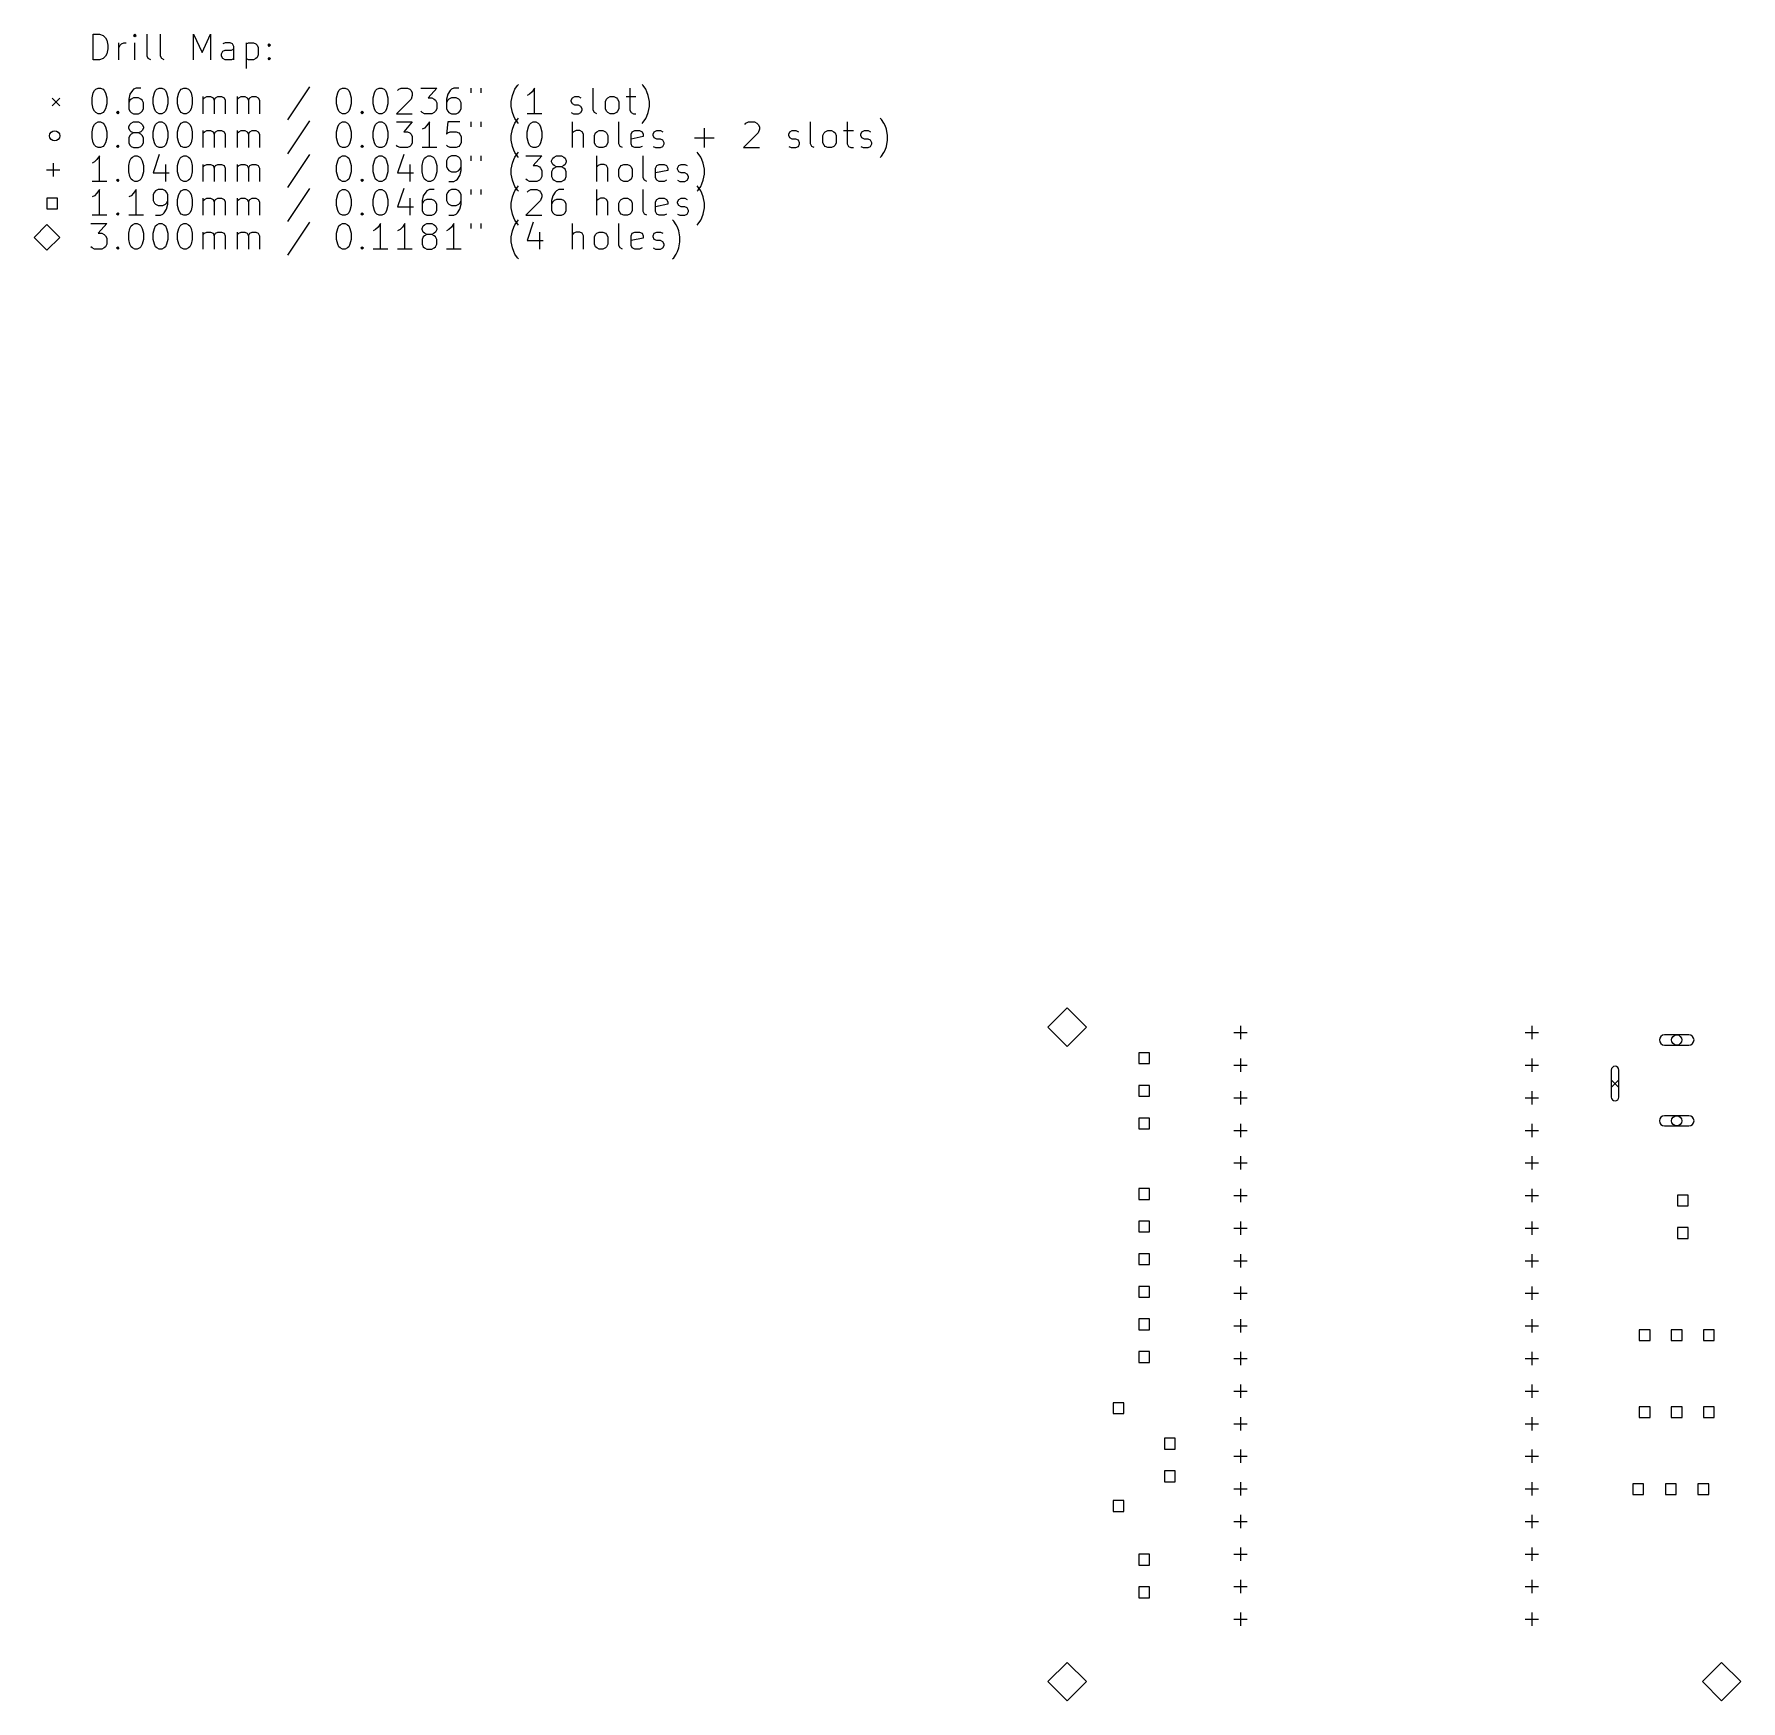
# Model space of a CAD drawing. Extents: x -2 to 131, y -131 to -1.
import ezdxf

# ---------------------------------------------------------------- set-up
doc = ezdxf.new("R2010")
doc.units = 0
doc.layers.add('BLACK', color=7, linetype='CONTINUOUS')

msp = doc.modelspace()

# ---------------------------------------------------------------- linework, layer by layer
at = {"layer": 'BLACK', "linetype": 'CONTINUOUS'}
for p, q in [((2.607768, -3.114838), (2.607768, -1.114838)), ((2.607768, -1.114838), (3.083958, -1.114838)), ((3.083958, -1.114838), (3.369673, -1.210076)), ((3.369673, -1.210076), (3.560149, -1.400552)), ((5.845863, -1.114838), (5.750625, -1.210076)), ((5.750625, -1.210076), (5.845863, -1.305314)), ((5.941101, -1.210076), (5.845863, -1.114838)), ((5.845863, -1.114838), (5.845863, -1.305314)), ((5.845863, -1.305314), (5.941101, -1.210076)), ((6.798244, -2.829123), (6.798244, -1.114838)), ((7.845863, -2.829123), (7.845863, -1.114838)), ((10.417292, -3.114838), (10.417292, -1.114838)), ((10.417292, -1.114838), (11.083959, -2.543409)), ((11.083959, -2.543409), (11.750625, -1.114838)), ((11.750625, -1.114838), (11.750625, -3.114838)), ((3.560149, -1.400552), (3.655387, -1.591028)), ((3.655387, -2.638647), (3.560149, -2.829123)), ((3.655387, -1.591028), (3.750625, -1.97198)), ((3.750625, -2.257695), (3.655387, -2.638647)), ((3.750625, -1.97198), (3.750625, -2.257695)), ((4.607768, -3.114838), (4.607768, -1.781504)), ((4.607768, -2.162457), (4.703006, -1.97198)), ((4.703006, -1.97198), (4.798244, -1.876742)), ((4.798244, -1.876742), (4.98872, -1.781504)), ((4.98872, -1.781504), (5.179197, -1.781504)), ((5.845863, -3.114838), (5.845863, -1.781504)), ((12.607768, -2.638647), (12.703006, -2.448171)), ((12.607768, -2.829123), (12.607768, -2.638647)), ((12.893482, -1.781504), (12.703006, -1.876742)), ((12.703006, -2.448171), (12.893482, -2.352933)), ((13.274435, -1.781504), (12.893482, -1.781504)), ((12.893482, -2.352933), (13.369673, -2.352933)), ((13.464911, -1.876742), (13.274435, -1.781504)), ((13.369673, -2.352933), (13.560149, -2.257695)), ((13.560149, -2.067219), (13.464911, -1.876742)), ((13.560149, -3.114838), (13.560149, -2.067219)), ((14.51253, -1.781504), (14.51253, -3.781504)), ((14.51253, -1.876742), (14.703006, -1.781504)), ((14.703006, -1.781504), (15.083959, -1.781504)), ((15.083959, -1.781504), (15.274435, -1.876742)), ((15.274435, -1.876742), (15.369673, -1.97198)), ((15.369673, -1.97198), (15.464911, -2.162457)), ((15.464911, -2.162457), (15.464911, -2.733885)), ((16.226816, -1.97198), (16.322054, -1.876742)), ((16.322054, -2.067219), (16.226816, -1.97198)), ((16.322054, -1.876742), (16.417292, -1.97198)), ((16.322054, -1.876742), (16.322054, -2.067219)), ((16.417292, -1.97198), (16.322054, -2.067219)), ((3.083958, -3.114838), (2.607768, -3.114838)), ((3.369673, -3.0196), (3.083958, -3.114838)), ((3.560149, -2.829123), (3.369673, -3.0196)), ((6.893482, -3.0196), (6.798244, -2.829123)), ((7.083958, -3.114838), (6.893482, -3.0196)), ((7.941101, -3.0196), (7.845863, -2.829123)), ((8.131577, -3.114838), (7.941101, -3.0196)), ((12.703006, -3.0196), (12.607768, -2.829123)), ((12.893482, -3.114838), (12.703006, -3.0196)), ((13.369673, -3.114838), (12.893482, -3.114838)), ((13.560149, -3.0196), (13.369673, -3.114838)), ((14.703006, -3.114838), (14.51253, -3.0196)), ((15.083959, -3.114838), (14.703006, -3.114838)), ((15.274435, -3.0196), (15.083959, -3.114838)), ((15.369673, -2.924361), (15.274435, -3.0196)), ((15.464911, -2.733885), (15.369673, -2.924361)), ((16.226816, -3.0196), (16.322054, -2.924361)), ((16.322054, -3.114838), (16.226816, -3.0196)), ((16.322054, -2.924361), (16.417292, -3.0196)), ((16.322054, -2.924361), (16.322054, -3.114838)), ((16.417292, -3.0196), (16.322054, -3.114838)), ((2.798244, -5.410076), (2.98872, -5.314838)), ((2.98872, -5.314838), (3.179197, -5.314838)), ((3.179197, -5.314838), (3.369673, -5.410076)), ((5.941101, -5.314838), (5.750625, -5.410076)), ((6.322054, -5.314838), (5.941101, -5.314838)), ((7.560149, -5.410076), (7.750625, -5.314838)), ((7.750625, -5.314838), (7.941102, -5.314838)), ((7.941102, -5.314838), (8.131578, -5.410076)), ((9.464911, -5.410076), (9.655387, -5.314838)), ((9.655387, -5.314838), (9.845864, -5.314838)), ((9.845864, -5.314838), (10.03634, -5.410076)), ((19.464912, -5.2196), (17.750627, -7.791028)), ((21.845865, -5.410076), (22.036341, -5.314838)), ((22.036341, -5.314838), (22.226818, -5.314838)), ((22.226818, -5.314838), (22.417294, -5.410076)), ((24.703008, -5.410076), (24.893484, -5.314838)), ((24.893484, -5.314838), (25.083961, -5.314838)), ((25.083961, -5.314838), (25.274437, -5.410076)), ((26.417294, -5.410076), (26.60777, -5.314838)), ((26.60777, -5.314838), (27.083961, -5.314838)), ((27.083961, -5.314838), (27.274437, -5.410076)), ((28.13158, -5.314838), (29.369675, -5.314838)), ((29.369675, -5.314838), (28.703008, -6.076742)), ((30.703008, -5.314838), (30.512532, -5.410076)), ((31.083961, -5.314838), (30.703008, -5.314838)), ((32.036342, -5.314838), (32.036342, -5.69579)), ((32.798247, -5.314838), (32.798247, -5.69579)), ((35.464914, -5.410076), (35.65539, -5.124361)), ((35.65539, -5.124361), (35.750629, -5.029123)), ((36.988723, -5.314838), (36.798247, -5.600552)), ((36.988723, -7.314838), (36.988723, -5.314838)), ((41.560153, -7.029123), (41.560153, -5.314838)), ((44.417296, -5.314838), (44.417296, -7.029123)), ((45.464915, -5.124361), (45.369677, -5.029123)), ((45.655391, -5.410076), (45.464915, -5.124361)), ((-0.6, -6.1), (0, -6.7)), ((0, -6.1), (-0.6, -6.7)), ((2.51253, -6.076742), (2.607768, -5.69579)), ((2.51253, -6.552933), (2.51253, -6.076742)), ((2.607768, -6.933885), (2.51253, -6.552933)), ((2.607768, -5.69579), (2.703006, -5.505314)), ((2.703006, -5.505314), (2.798244, -5.410076)), ((3.369673, -5.410076), (3.464911, -5.505314)), ((3.464911, -5.505314), (3.560149, -5.69579)), ((3.560149, -5.69579), (3.655387, -6.076742)), ((3.655387, -6.552933), (3.560149, -6.933885)), ((3.655387, -6.076742), (3.655387, -6.552933)), ((5.464911, -5.791028), (5.369673, -6.17198)), ((5.369673, -6.17198), (5.369673, -6.933885)), ((5.464911, -6.267219), (5.369673, -6.457695)), ((5.655387, -5.505314), (5.464911, -5.791028)), ((5.560149, -6.17198), (5.464911, -6.267219)), ((5.750625, -6.076742), (5.560149, -6.17198)), ((5.750625, -5.410076), (5.655387, -5.505314)), ((6.131578, -6.076742), (5.750625, -6.076742)), ((6.322054, -6.17198), (6.131578, -6.076742)), ((6.417292, -6.267219), (6.322054, -6.17198)), ((6.51253, -6.457695), (6.417292, -6.267219)), ((6.51253, -6.933885), (6.51253, -6.457695)), ((7.274435, -6.076742), (7.369673, -5.69579)), ((7.274435, -6.552933), (7.274435, -6.076742)), ((7.369673, -6.933885), (7.274435, -6.552933)), ((7.369673, -5.69579), (7.464911, -5.505314)), ((7.464911, -5.505314), (7.560149, -5.410076)), ((8.131578, -5.410076), (8.226816, -5.505314)), ((8.226816, -5.505314), (8.322054, -5.69579)), ((8.322054, -5.69579), (8.417292, -6.076742)), ((8.417292, -6.552933), (8.322054, -6.933885)), ((8.417292, -6.076742), (8.417292, -6.552933)), ((9.179197, -6.076742), (9.274435, -5.69579)), ((9.179197, -6.552933), (9.179197, -6.076742)), ((9.274435, -6.933885), (9.179197, -6.552933)), ((9.274435, -5.69579), (9.369673, -5.505314)), ((9.369673, -5.505314), (9.464911, -5.410076)), ((10.03634, -5.410076), (10.131578, -5.505314)), ((10.131578, -5.505314), (10.226816, -5.69579)), ((10.226816, -5.69579), (10.322054, -6.076742)), ((10.322054, -6.552933), (10.226816, -6.933885)), ((10.322054, -6.076742), (10.322054, -6.552933)), ((11.179197, -7.314838), (11.179197, -5.981504)), ((11.179197, -6.17198), (11.274435, -6.076742)), ((11.274435, -6.076742), (11.464911, -5.981504)), ((11.464911, -5.981504), (11.750626, -5.981504)), ((11.750626, -5.981504), (11.941102, -6.076742)), ((11.941102, -6.076742), (12.03634, -6.267219)), ((12.03634, -6.267219), (12.131578, -6.076742)), ((12.03634, -6.267219), (12.03634, -7.314838)), ((12.131578, -6.076742), (12.322054, -5.981504)), ((12.322054, -5.981504), (12.607768, -5.981504)), ((12.607768, -5.981504), (12.798245, -6.076742)), ((12.798245, -6.076742), (12.893483, -6.267219)), ((12.893483, -6.267219), (12.893483, -7.314838)), ((13.845864, -7.314838), (13.845864, -5.981504)), ((13.845864, -6.17198), (13.941102, -6.076742)), ((13.941102, -6.076742), (14.131578, -5.981504)), ((14.131578, -5.981504), (14.417293, -5.981504)), ((14.417293, -5.981504), (14.607769, -6.076742)), ((14.607769, -6.076742), (14.703007, -6.267219)), ((14.703007, -6.267219), (14.798245, -6.076742)), ((14.703007, -6.267219), (14.703007, -7.314838)), ((14.798245, -6.076742), (14.988721, -5.981504)), ((14.988721, -5.981504), (15.274435, -5.981504)), ((15.274435, -5.981504), (15.464912, -6.076742)), ((15.464912, -6.076742), (15.56015, -6.267219)), ((15.56015, -6.267219), (15.56015, -7.314838)), ((21.560151, -6.076742), (21.655389, -5.69579)), ((21.560151, -6.552933), (21.560151, -6.076742)), ((21.655389, -6.933885), (21.560151, -6.552933)), ((21.655389, -5.69579), (21.750627, -5.505314)), ((21.750627, -5.505314), (21.845865, -5.410076)), ((22.417294, -5.410076), (22.512532, -5.505314)), ((22.512532, -5.505314), (22.60777, -5.69579)), ((22.60777, -5.69579), (22.703008, -6.076742)), ((22.703008, -6.552933), (22.60777, -6.933885)), ((22.703008, -6.076742), (22.703008, -6.552933)), ((24.417294, -6.076742), (24.512532, -5.69579)), ((24.417294, -6.552933), (24.417294, -6.076742)), ((24.512532, -6.933885), (24.417294, -6.552933)), ((24.512532, -5.69579), (24.60777, -5.505314)), ((24.60777, -5.505314), (24.703008, -5.410076)), ((25.274437, -5.410076), (25.369675, -5.505314)), ((25.369675, -5.505314), (25.464913, -5.69579)), ((25.464913, -5.69579), (25.560151, -6.076742)), ((25.560151, -6.552933), (25.464913, -6.933885)), ((25.560151, -6.076742), (25.560151, -6.552933)), ((27.369675, -6.17198), (26.226818, -7.314838)), ((26.322056, -5.505314), (26.417294, -5.410076)), ((27.274437, -5.410076), (27.369675, -5.505314)), ((27.369675, -5.505314), (27.464913, -5.69579)), ((27.464913, -5.886266), (27.369675, -6.17198)), ((27.464913, -5.69579), (27.464913, -5.886266)), ((28.703008, -6.076742), (28.988723, -6.076742)), ((28.988723, -6.076742), (29.179199, -6.17198)), ((29.179199, -6.17198), (29.274437, -6.267219)), ((29.274437, -6.267219), (29.369675, -6.457695)), ((29.369675, -6.457695), (29.369675, -6.933885)), ((30.226818, -5.791028), (30.13158, -6.17198)), ((30.13158, -6.17198), (30.13158, -6.933885)), ((30.226818, -6.267219), (30.13158, -6.457695)), ((30.417294, -5.505314), (30.226818, -5.791028)), ((30.322056, -6.17198), (30.226818, -6.267219)), ((30.512532, -6.076742), (30.322056, -6.17198)), ((30.512532, -5.410076), (30.417294, -5.505314)), ((30.893485, -6.076742), (30.512532, -6.076742)), ((31.083961, -6.17198), (30.893485, -6.076742)), ((31.179199, -6.267219), (31.083961, -6.17198)), ((31.274437, -6.457695), (31.179199, -6.267219)), ((31.274437, -6.933885), (31.274437, -6.457695)), ((35.1792, -6.362457), (35.274438, -5.886266)), ((35.1792, -6.743409), (35.1792, -6.362457)), ((35.274438, -5.886266), (35.369676, -5.600552)), ((35.369676, -5.600552), (35.464914, -5.410076)), ((36.607771, -5.791028), (36.417295, -5.886266)), ((36.798247, -5.600552), (36.607771, -5.791028)), ((39.845867, -6.267219), (39.941105, -6.076742)), ((39.845867, -6.362457), (39.845867, -6.267219)), ((39.941105, -6.552933), (39.845867, -6.362457)), ((39.941105, -6.076742), (40.131581, -5.981504)), ((40.131581, -6.648171), (39.941105, -6.552933)), ((40.131581, -5.981504), (40.417295, -5.981504)), ((40.417295, -6.648171), (40.131581, -6.648171)), ((40.417295, -5.981504), (40.607772, -6.076742)), ((40.607772, -6.743409), (40.417295, -6.648171)), ((42.512534, -6.362457), (42.607772, -6.17198)), ((42.512534, -6.933885), (42.512534, -6.362457)), ((42.607772, -6.17198), (42.70301, -6.076742)), ((42.70301, -6.076742), (42.893486, -5.981504)), ((42.893486, -5.981504), (43.179201, -5.981504)), ((43.179201, -5.981504), (43.369677, -6.076742)), ((43.369677, -6.076742), (43.464915, -6.17198)), ((43.464915, -6.17198), (43.560153, -6.362457)), ((43.560153, -6.362457), (43.560153, -6.933885)), ((44.131582, -5.981504), (44.893486, -5.981504)), ((45.750629, -5.600552), (45.655391, -5.410076)), ((45.845867, -5.886266), (45.750629, -5.600552)), ((45.941105, -6.362457), (45.845867, -5.886266)), ((45.941105, -6.743409), (45.941105, -6.362457)), ((2.703006, -7.124361), (2.607768, -6.933885)), ((2.798244, -7.2196), (2.703006, -7.124361)), ((2.98872, -7.314838), (2.798244, -7.2196)), ((2.798244, -8.050076), (2.98872, -7.954838)), ((3.179197, -7.314838), (2.98872, -7.314838)), ((2.98872, -7.954838), (3.179197, -7.954838)), ((3.369673, -7.2196), (3.179197, -7.314838)), ((3.179197, -7.954838), (3.369673, -8.050076)), ((3.464911, -7.124361), (3.369673, -7.2196)), ((3.560149, -6.933885), (3.464911, -7.124361)), ((4.417292, -7.2196), (4.51253, -7.124361)), ((4.51253, -7.314838), (4.417292, -7.2196)), ((4.51253, -7.124361), (4.607768, -7.2196)), ((4.51253, -7.124361), (4.51253, -7.314838)), ((4.607768, -7.2196), (4.51253, -7.314838)), ((5.369673, -6.933885), (5.464911, -7.124361)), ((5.464911, -7.124361), (5.560149, -7.2196)), ((5.560149, -7.2196), (5.750625, -7.314838)), ((5.560149, -8.050076), (5.750625, -7.954838)), ((5.750625, -7.314838), (6.131578, -7.314838)), ((5.750625, -7.954838), (6.131578, -7.954838)), ((6.131578, -7.314838), (6.322054, -7.2196)), ((6.131578, -7.954838), (6.322054, -8.050076)), ((6.322054, -7.2196), (6.417292, -7.124361)), ((6.417292, -7.124361), (6.51253, -6.933885)), ((7.464911, -7.124361), (7.369673, -6.933885)), ((7.560149, -7.2196), (7.464911, -7.124361)), ((7.750625, -7.314838), (7.560149, -7.2196)), ((7.560149, -8.050076), (7.750625, -7.954838)), ((7.941102, -7.314838), (7.750625, -7.314838)), ((7.750625, -7.954838), (7.941102, -7.954838)), ((8.131578, -7.2196), (7.941102, -7.314838)), ((7.941102, -7.954838), (8.131578, -8.050076)), ((8.226816, -7.124361), (8.131578, -7.2196)), ((8.322054, -6.933885), (8.226816, -7.124361)), ((9.369673, -7.124361), (9.274435, -6.933885)), ((9.464911, -7.2196), (9.369673, -7.124361)), ((9.655387, -7.314838), (9.464911, -7.2196)), ((9.464911, -8.050076), (9.655387, -7.954838)), ((9.845864, -7.314838), (9.655387, -7.314838)), ((9.655387, -7.954838), (9.845864, -7.954838)), ((10.03634, -7.2196), (9.845864, -7.314838)), ((9.845864, -7.954838), (10.03634, -8.050076)), ((10.131578, -7.124361), (10.03634, -7.2196)), ((10.226816, -6.933885), (10.131578, -7.124361)), ((19.464912, -7.8596), (17.750627, -10.431028)), ((21.750627, -7.124361), (21.655389, -6.933885)), ((21.845865, -7.2196), (21.750627, -7.124361)), ((22.036341, -7.314838), (21.845865, -7.2196)), ((21.845865, -8.050076), (22.036341, -7.954838)), ((22.226818, -7.314838), (22.036341, -7.314838)), ((22.036341, -7.954838), (22.226818, -7.954838)), ((22.417294, -7.2196), (22.226818, -7.314838)), ((22.226818, -7.954838), (22.417294, -8.050076)), ((22.512532, -7.124361), (22.417294, -7.2196)), ((22.60777, -6.933885), (22.512532, -7.124361)), ((23.464913, -7.2196), (23.560151, -7.124361)), ((23.560151, -7.314838), (23.464913, -7.2196)), ((23.560151, -7.124361), (23.655389, -7.2196)), ((23.560151, -7.124361), (23.560151, -7.314838)), ((23.655389, -7.2196), (23.560151, -7.314838)), ((24.60777, -7.124361), (24.512532, -6.933885)), ((24.703008, -7.2196), (24.60777, -7.124361)), ((24.893484, -7.314838), (24.703008, -7.2196)), ((24.703008, -8.050076), (24.893484, -7.954838)), ((25.083961, -7.314838), (24.893484, -7.314838)), ((24.893484, -7.954838), (25.083961, -7.954838)), ((25.274437, -7.2196), (25.083961, -7.314838)), ((25.083961, -7.954838), (25.274437, -8.050076)), ((25.369675, -7.124361), (25.274437, -7.2196)), ((25.464913, -6.933885), (25.369675, -7.124361)), ((26.226818, -7.314838), (27.464913, -7.314838)), ((26.226818, -7.954838), (27.464913, -7.954838)), ((27.464913, -7.954838), (26.798246, -8.716742)), ((28.226818, -7.2196), (28.13158, -7.124361)), ((28.417294, -7.314838), (28.226818, -7.2196)), ((28.988723, -7.314838), (28.417294, -7.314838)), ((28.798246, -7.954838), (28.60777, -8.240552)), ((28.798246, -9.954838), (28.798246, -7.954838)), ((29.179199, -7.2196), (28.988723, -7.314838)), ((29.274437, -7.124361), (29.179199, -7.2196)), ((29.369675, -6.933885), (29.274437, -7.124361)), ((30.13158, -6.933885), (30.226818, -7.124361)), ((30.226818, -7.954838), (30.13158, -8.907219)), ((30.226818, -7.124361), (30.322056, -7.2196)), ((31.179199, -7.954838), (30.226818, -7.954838)), ((30.322056, -7.2196), (30.512532, -7.314838)), ((30.512532, -7.314838), (30.893485, -7.314838)), ((30.893485, -7.314838), (31.083961, -7.2196)), ((31.083961, -7.2196), (31.179199, -7.124361)), ((31.179199, -7.124361), (31.274437, -6.933885)), ((32.036342, -7.954838), (32.036342, -8.33579)), ((32.798247, -7.954838), (32.798247, -8.33579)), ((35.274438, -7.2196), (35.1792, -6.743409)), ((35.369676, -7.505314), (35.274438, -7.2196)), ((35.464914, -7.69579), (35.369676, -7.505314)), ((35.65539, -7.981504), (35.464914, -7.69579)), ((35.464914, -8.050076), (35.65539, -7.764361)), ((35.65539, -7.764361), (35.750629, -7.669123)), ((37.560152, -7.314838), (36.417295, -7.314838)), ((36.703009, -8.050076), (36.893485, -7.954838)), ((36.893485, -7.954838), (37.083962, -7.954838)), ((37.083962, -7.954838), (37.274438, -8.050076)), ((39.845867, -7.2196), (40.036343, -7.314838)), ((39.941105, -9.954838), (39.941105, -7.954838)), ((40.036343, -7.314838), (40.417295, -7.314838)), ((40.417295, -7.314838), (40.607772, -7.2196)), ((40.70301, -6.933885), (40.607772, -6.743409)), ((40.607772, -7.2196), (40.70301, -7.029123)), ((40.70301, -7.029123), (40.70301, -6.933885)), ((41.655391, -7.2196), (41.560153, -7.029123)), ((41.845867, -7.314838), (41.655391, -7.2196)), ((42.607772, -7.124361), (42.512534, -6.933885)), ((42.70301, -7.2196), (42.607772, -7.124361)), ((42.893486, -7.314838), (42.70301, -7.2196)), ((43.179201, -7.314838), (42.893486, -7.314838)), ((43.369677, -7.2196), (43.179201, -7.314838)), ((43.464915, -7.124361), (43.369677, -7.2196)), ((43.560153, -6.933885), (43.464915, -7.124361)), ((43.560153, -9.669123), (43.560153, -7.954838)), ((44.417296, -7.029123), (44.512534, -7.2196)), ((44.512534, -7.2196), (44.70301, -7.314838)), ((44.70301, -7.314838), (44.893486, -7.314838)), ((45.464915, -7.981504), (45.655391, -7.69579)), ((45.655391, -7.69579), (45.750629, -7.505314)), ((45.750629, -7.505314), (45.845867, -7.2196)), ((45.845867, -7.2196), (45.941105, -6.743409)), ((53.464916, -8.050076), (53.655392, -7.954838)), ((53.655392, -7.954838), (54.131583, -7.954838)), ((54.131583, -7.954838), (54.322059, -8.050076)), ((58.512536, -9.669123), (58.512536, -7.954838)), ((61.369679, -7.954838), (61.369679, -9.669123)), ((64.036346, -7.764361), (63.941108, -7.669123)), ((64.226822, -8.050076), (64.036346, -7.764361)), ((2.51253, -8.716742), (2.607768, -8.33579)), ((2.51253, -9.192933), (2.51253, -8.716742)), ((2.607768, -9.573885), (2.51253, -9.192933)), ((2.607768, -8.33579), (2.703006, -8.145314)), ((2.703006, -8.145314), (2.798244, -8.050076)), ((3.369673, -8.050076), (3.464911, -8.145314)), ((3.464911, -8.145314), (3.560149, -8.33579)), ((3.560149, -8.33579), (3.655387, -8.716742)), ((3.655387, -9.192933), (3.560149, -9.573885)), ((3.655387, -8.716742), (3.655387, -9.192933)), ((5.369673, -8.33579), (5.464911, -8.145314)), ((5.369673, -8.431028), (5.369673, -8.33579)), ((5.464911, -8.621504), (5.369673, -8.431028)), ((5.464911, -9.002457), (5.369673, -9.192933)), ((5.369673, -9.192933), (5.369673, -9.573885)), ((5.464911, -8.145314), (5.560149, -8.050076)), ((5.560149, -8.716742), (5.464911, -8.621504)), ((5.560149, -8.907219), (5.464911, -9.002457)), ((5.750625, -8.81198), (5.560149, -8.716742)), ((5.750625, -8.81198), (5.560149, -8.907219)), ((6.131578, -8.81198), (5.750625, -8.81198)), ((6.322054, -8.716742), (6.131578, -8.81198)), ((6.322054, -8.907219), (6.131578, -8.81198)), ((6.322054, -8.050076), (6.417292, -8.145314)), ((6.417292, -8.621504), (6.322054, -8.716742)), ((6.417292, -9.002457), (6.322054, -8.907219)), ((6.417292, -8.145314), (6.51253, -8.33579)), ((6.51253, -8.431028), (6.417292, -8.621504)), ((6.51253, -9.192933), (6.417292, -9.002457)), ((6.51253, -8.33579), (6.51253, -8.431028)), ((6.51253, -9.573885), (6.51253, -9.192933)), ((7.274435, -8.716742), (7.369673, -8.33579)), ((7.274435, -9.192933), (7.274435, -8.716742)), ((7.369673, -9.573885), (7.274435, -9.192933)), ((7.369673, -8.33579), (7.464911, -8.145314)), ((7.464911, -8.145314), (7.560149, -8.050076)), ((8.131578, -8.050076), (8.226816, -8.145314)), ((8.226816, -8.145314), (8.322054, -8.33579)), ((8.322054, -8.33579), (8.417292, -8.716742)), ((8.417292, -9.192933), (8.322054, -9.573885)), ((8.417292, -8.716742), (8.417292, -9.192933)), ((9.179197, -8.716742), (9.274435, -8.33579)), ((9.179197, -9.192933), (9.179197, -8.716742)), ((9.274435, -9.573885), (9.179197, -9.192933)), ((9.274435, -8.33579), (9.369673, -8.145314)), ((9.369673, -8.145314), (9.464911, -8.050076)), ((10.03634, -8.050076), (10.131578, -8.145314)), ((10.131578, -8.145314), (10.226816, -8.33579)), ((10.226816, -8.33579), (10.322054, -8.716742)), ((10.322054, -9.192933), (10.226816, -9.573885)), ((10.322054, -8.716742), (10.322054, -9.192933)), ((11.179197, -9.954838), (11.179197, -8.621504)), ((11.179197, -8.81198), (11.274435, -8.716742)), ((11.274435, -8.716742), (11.464911, -8.621504)), ((11.464911, -8.621504), (11.750626, -8.621504)), ((11.750626, -8.621504), (11.941102, -8.716742)), ((11.941102, -8.716742), (12.03634, -8.907219)), ((12.03634, -8.907219), (12.131578, -8.716742)), ((12.03634, -8.907219), (12.03634, -9.954838)), ((12.131578, -8.716742), (12.322054, -8.621504)), ((12.322054, -8.621504), (12.607768, -8.621504)), ((12.607768, -8.621504), (12.798245, -8.716742)), ((12.798245, -8.716742), (12.893483, -8.907219)), ((12.893483, -8.907219), (12.893483, -9.954838)), ((13.845864, -9.954838), (13.845864, -8.621504)), ((13.845864, -8.81198), (13.941102, -8.716742)), ((13.941102, -8.716742), (14.131578, -8.621504)), ((14.131578, -8.621504), (14.417293, -8.621504)), ((14.417293, -8.621504), (14.607769, -8.716742)), ((14.607769, -8.716742), (14.703007, -8.907219)), ((14.703007, -8.907219), (14.798245, -8.716742)), ((14.703007, -8.907219), (14.703007, -9.954838)), ((14.798245, -8.716742), (14.988721, -8.621504)), ((14.988721, -8.621504), (15.274435, -8.621504)), ((15.274435, -8.621504), (15.464912, -8.716742)), ((15.464912, -8.716742), (15.56015, -8.907219)), ((15.56015, -8.907219), (15.56015, -9.954838)), ((21.560151, -8.716742), (21.655389, -8.33579)), ((21.560151, -9.192933), (21.560151, -8.716742)), ((21.655389, -9.573885), (21.560151, -9.192933)), ((21.655389, -8.33579), (21.750627, -8.145314)), ((21.750627, -8.145314), (21.845865, -8.050076)), ((22.417294, -8.050076), (22.512532, -8.145314)), ((22.512532, -8.145314), (22.60777, -8.33579)), ((22.60777, -8.33579), (22.703008, -8.716742)), ((22.703008, -9.192933), (22.60777, -9.573885)), ((22.703008, -8.716742), (22.703008, -9.192933)), ((24.417294, -8.716742), (24.512532, -8.33579)), ((24.417294, -9.192933), (24.417294, -8.716742)), ((24.512532, -9.573885), (24.417294, -9.192933)), ((24.512532, -8.33579), (24.60777, -8.145314)), ((24.60777, -8.145314), (24.703008, -8.050076)), ((25.274437, -8.050076), (25.369675, -8.145314)), ((25.369675, -8.145314), (25.464913, -8.33579)), ((25.464913, -8.33579), (25.560151, -8.716742)), ((25.560151, -9.192933), (25.464913, -9.573885)), ((25.560151, -8.716742), (25.560151, -9.192933)), ((26.798246, -8.716742), (27.083961, -8.716742)), ((27.083961, -8.716742), (27.274437, -8.81198)), ((27.274437, -8.81198), (27.369675, -8.907219)), ((27.369675, -8.907219), (27.464913, -9.097695)), ((27.464913, -9.097695), (27.464913, -9.573885)), ((28.417294, -8.431028), (28.226818, -8.526266)), ((28.60777, -8.240552), (28.417294, -8.431028)), ((30.13158, -8.907219), (30.226818, -8.81198)), ((30.226818, -8.81198), (30.417294, -8.716742)), ((30.417294, -8.716742), (30.893485, -8.716742)), ((30.893485, -8.716742), (31.083961, -8.81198)), ((31.083961, -8.81198), (31.179199, -8.907219)), ((31.179199, -8.907219), (31.274437, -9.097695)), ((31.274437, -9.097695), (31.274437, -9.573885)), ((35.1792, -9.002457), (35.274438, -8.526266)), ((35.1792, -9.383409), (35.1792, -9.002457)), ((35.274438, -8.526266), (35.369676, -8.240552)), ((35.369676, -8.240552), (35.464914, -8.050076)), ((35.750629, -8.076742), (35.65539, -7.981504)), ((36.417295, -8.716742), (36.512533, -8.33579)), ((36.417295, -9.192933), (36.417295, -8.716742)), ((36.512533, -9.573885), (36.417295, -9.192933)), ((36.512533, -8.33579), (36.607771, -8.145314)), ((36.607771, -8.145314), (36.703009, -8.050076)), ((37.274438, -8.050076), (37.369676, -8.145314)), ((37.369676, -8.145314), (37.464914, -8.33579)), ((37.464914, -8.33579), (37.560152, -8.716742)), ((37.560152, -9.192933), (37.464914, -9.573885)), ((37.560152, -8.716742), (37.560152, -9.192933)), ((40.036343, -8.716742), (39.941105, -8.81198)), ((40.226819, -8.621504), (40.036343, -8.716742)), ((40.512534, -8.621504), (40.226819, -8.621504)), ((40.70301, -8.716742), (40.512534, -8.621504)), ((40.798248, -8.907219), (40.70301, -8.716742)), ((40.798248, -9.954838), (40.798248, -8.907219)), ((41.655391, -9.002457), (41.750629, -8.81198)), ((41.655391, -9.573885), (41.655391, -9.002457)), ((41.750629, -8.81198), (41.845867, -8.716742)), ((41.845867, -8.716742), (42.036343, -8.621504)), ((42.036343, -8.621504), (42.322058, -8.621504)), ((42.322058, -8.621504), (42.512534, -8.716742)), ((42.512534, -8.716742), (42.607772, -8.81198)), ((42.607772, -8.81198), (42.70301, -9.002457)), ((42.70301, -9.002457), (42.70301, -9.573885)), ((44.512534, -8.907219), (44.607772, -8.716742)), ((44.512534, -9.669123), (44.512534, -8.907219)), ((45.464915, -9.097695), (44.512534, -9.288171)), ((44.607772, -8.716742), (44.798248, -8.621504)), ((44.798248, -8.621504), (45.179201, -8.621504)), ((45.179201, -8.621504), (45.369677, -8.716742)), ((45.369677, -8.076742), (45.464915, -7.981504)), ((45.369677, -8.716742), (45.464915, -8.907219)), ((45.464915, -8.907219), (45.464915, -9.097695)), ((46.22682, -8.907219), (46.322058, -8.716742)), ((46.22682, -9.002457), (46.22682, -8.907219)), ((46.322058, -9.192933), (46.22682, -9.002457)), ((46.322058, -8.716742), (46.512534, -8.621504)), ((46.512534, -9.288171), (46.322058, -9.192933)), ((46.512534, -8.621504), (46.798248, -8.621504)), ((46.798248, -9.288171), (46.512534, -9.288171)), ((46.798248, -8.621504), (46.988725, -8.716742)), ((46.988725, -9.383409), (46.798248, -9.288171)), ((49.464916, -9.192933), (50.988726, -9.192933)), ((50.226821, -9.954838), (50.226821, -8.431028)), ((54.417297, -8.81198), (53.27444, -9.954838)), ((53.369678, -8.145314), (53.464916, -8.050076)), ((54.322059, -8.050076), (54.417297, -8.145314)), ((54.417297, -8.145314), (54.512535, -8.33579)), ((54.512535, -8.526266), (54.417297, -8.81198)), ((54.512535, -8.33579), (54.512535, -8.526266)), ((56.79825, -8.907219), (56.893488, -8.716742)), ((56.79825, -9.002457), (56.79825, -8.907219)), ((56.893488, -9.192933), (56.79825, -9.002457)), ((56.893488, -8.716742), (57.083964, -8.621504)), ((57.083964, -9.288171), (56.893488, -9.192933)), ((57.083964, -8.621504), (57.369678, -8.621504)), ((57.369678, -9.288171), (57.083964, -9.288171)), ((57.369678, -8.621504), (57.560155, -8.716742)), ((57.560155, -9.383409), (57.369678, -9.288171)), ((59.464917, -9.002457), (59.560155, -8.81198)), ((59.464917, -9.573885), (59.464917, -9.002457)), ((59.560155, -8.81198), (59.655393, -8.716742)), ((59.655393, -8.716742), (59.845869, -8.621504)), ((59.845869, -8.621504), (60.131584, -8.621504)), ((60.131584, -8.621504), (60.32206, -8.716742)), ((60.32206, -8.716742), (60.417298, -8.81198)), ((60.417298, -8.81198), (60.512536, -9.002457)), ((60.512536, -9.002457), (60.512536, -9.573885)), ((61.083965, -8.621504), (61.845869, -8.621504)), ((62.417298, -8.907219), (62.512536, -8.716742)), ((62.417298, -9.002457), (62.417298, -8.907219)), ((62.512536, -9.192933), (62.417298, -9.002457)), ((62.512536, -8.716742), (62.703012, -8.621504)), ((62.703012, -9.288171), (62.512536, -9.192933)), ((62.703012, -8.621504), (62.988726, -8.621504)), ((62.988726, -9.288171), (62.703012, -9.288171)), ((62.988726, -8.621504), (63.179203, -8.716742)), ((63.179203, -9.383409), (62.988726, -9.288171)), ((64.32206, -8.240552), (64.226822, -8.050076)), ((64.417298, -8.526266), (64.32206, -8.240552)), ((64.512536, -9.002457), (64.417298, -8.526266)), ((64.512536, -9.383409), (64.512536, -9.002457)), ((2.703006, -9.764361), (2.607768, -9.573885)), ((2.798244, -9.8596), (2.703006, -9.764361)), ((2.98872, -9.954838), (2.798244, -9.8596)), ((3.083958, -10.594838), (2.893482, -10.880552)), ((3.179197, -9.954838), (2.98872, -9.954838)), ((3.083958, -12.594838), (3.083958, -10.594838)), ((3.369673, -9.8596), (3.179197, -9.954838)), ((3.464911, -9.764361), (3.369673, -9.8596)), ((3.560149, -9.573885), (3.464911, -9.764361)), ((4.417292, -9.8596), (4.51253, -9.764361)), ((4.51253, -9.954838), (4.417292, -9.8596)), ((4.51253, -9.764361), (4.607768, -9.8596)), ((4.51253, -9.764361), (4.51253, -9.954838)), ((4.607768, -9.8596), (4.51253, -9.954838)), ((5.369673, -9.573885), (5.464911, -9.764361)), ((5.464911, -9.764361), (5.560149, -9.8596)), ((5.560149, -9.8596), (5.750625, -9.954838)), ((5.655387, -10.690076), (5.845863, -10.594838)), ((5.750625, -9.954838), (6.131578, -9.954838)), ((5.845863, -10.594838), (6.03634, -10.594838)), ((6.03634, -10.594838), (6.226816, -10.690076)), ((6.131578, -9.954838), (6.322054, -9.8596)), ((6.322054, -9.8596), (6.417292, -9.764361)), ((6.417292, -9.764361), (6.51253, -9.573885)), ((7.750625, -10.4996), (7.274435, -11.928171)), ((7.464911, -9.764361), (7.369673, -9.573885)), ((7.560149, -9.8596), (7.464911, -9.764361)), ((7.750625, -9.954838), (7.560149, -9.8596)), ((7.941102, -9.954838), (7.750625, -9.954838)), ((8.131578, -9.8596), (7.941102, -9.954838)), ((8.226816, -9.764361), (8.131578, -9.8596)), ((8.322054, -9.573885), (8.226816, -9.764361)), ((9.369673, -9.764361), (9.274435, -9.573885)), ((9.464911, -9.8596), (9.369673, -9.764361)), ((9.655387, -9.954838), (9.464911, -9.8596)), ((9.464911, -10.690076), (9.655387, -10.594838)), ((9.845864, -9.954838), (9.655387, -9.954838)), ((9.655387, -10.594838), (9.845864, -10.594838)), ((10.03634, -9.8596), (9.845864, -9.954838)), ((9.845864, -10.594838), (10.03634, -10.690076)), ((10.131578, -9.764361), (10.03634, -9.8596)), ((10.226816, -9.573885), (10.131578, -9.764361)), ((19.464912, -10.4996), (17.750627, -13.071028)), ((21.750627, -9.764361), (21.655389, -9.573885)), ((21.845865, -9.8596), (21.750627, -9.764361)), ((22.036341, -9.954838), (21.845865, -9.8596)), ((21.845865, -10.690076), (22.036341, -10.594838)), ((22.226818, -9.954838), (22.036341, -9.954838)), ((22.036341, -10.594838), (22.226818, -10.594838)), ((22.417294, -9.8596), (22.226818, -9.954838)), ((22.226818, -10.594838), (22.417294, -10.690076)), ((22.512532, -9.764361), (22.417294, -9.8596)), ((22.60777, -9.573885), (22.512532, -9.764361)), ((23.464913, -9.8596), (23.560151, -9.764361)), ((23.560151, -9.954838), (23.464913, -9.8596)), ((23.560151, -9.764361), (23.655389, -9.8596)), ((23.560151, -9.764361), (23.560151, -9.954838)), ((23.655389, -9.8596), (23.560151, -9.954838)), ((24.60777, -9.764361), (24.512532, -9.573885)), ((24.703008, -9.8596), (24.60777, -9.764361)), ((24.893484, -9.954838), (24.703008, -9.8596)), ((24.703008, -10.690076), (24.893484, -10.594838)), ((25.083961, -9.954838), (24.893484, -9.954838)), ((24.893484, -10.594838), (25.083961, -10.594838)), ((25.274437, -9.8596), (25.083961, -9.954838)), ((25.083961, -10.594838), (25.274437, -10.690076)), ((25.369675, -9.764361), (25.274437, -9.8596)), ((25.464913, -9.573885), (25.369675, -9.764361)), ((26.322056, -9.8596), (26.226818, -9.764361)), ((26.512532, -9.954838), (26.322056, -9.8596)), ((26.798246, -10.4996), (26.322056, -11.928171)), ((27.083961, -9.954838), (26.512532, -9.954838)), ((27.274437, -9.8596), (27.083961, -9.954838)), ((27.369675, -9.764361), (27.274437, -9.8596)), ((27.464913, -9.573885), (27.369675, -9.764361)), ((29.369675, -9.954838), (28.226818, -9.954838)), ((28.512532, -10.690076), (28.703008, -10.594838)), ((28.703008, -10.594838), (28.893485, -10.594838)), ((28.893485, -10.594838), (29.083961, -10.690076)), ((30.226818, -9.8596), (30.13158, -9.764361)), ((30.417294, -9.954838), (30.226818, -9.8596)), ((30.512532, -10.594838), (30.322056, -10.690076)), ((30.893485, -9.954838), (30.417294, -9.954838)), ((30.893485, -10.594838), (30.512532, -10.594838)), ((31.083961, -9.8596), (30.893485, -9.954838)), ((31.083961, -10.690076), (30.893485, -10.594838)), ((31.179199, -9.764361), (31.083961, -9.8596)), ((31.274437, -9.573885), (31.179199, -9.764361)), ((32.036342, -10.594838), (32.036342, -10.97579)), ((32.798247, -10.594838), (32.798247, -10.97579)), ((35.274438, -9.8596), (35.1792, -9.383409)), ((35.369676, -10.145314), (35.274438, -9.8596)), ((35.464914, -10.33579), (35.369676, -10.145314)), ((35.65539, -10.621504), (35.464914, -10.33579)), ((35.464914, -10.690076), (35.65539, -10.404361)), ((35.65539, -10.404361), (35.750629, -10.309123)), ((35.750629, -10.716742), (35.65539, -10.621504)), ((36.322057, -10.594838), (37.560152, -10.594838)), ((36.607771, -9.764361), (36.512533, -9.573885)), ((36.703009, -9.8596), (36.607771, -9.764361)), ((36.893485, -9.954838), (36.703009, -9.8596)), ((37.083962, -9.954838), (36.893485, -9.954838)), ((37.560152, -10.594838), (36.893485, -11.356742)), ((37.274438, -9.8596), (37.083962, -9.954838)), ((37.369676, -9.764361), (37.274438, -9.8596)), ((37.464914, -9.573885), (37.369676, -9.764361)), ((38.512533, -10.690076), (38.703009, -10.594838)), ((38.703009, -10.594838), (39.083962, -10.594838)), ((39.083962, -10.594838), (39.274438, -10.690076)), ((41.750629, -9.764361), (41.655391, -9.573885)), ((41.845867, -9.8596), (41.750629, -9.764361)), ((42.036343, -9.954838), (41.845867, -9.8596)), ((41.845867, -12.594838), (41.845867, -10.594838)), ((42.322058, -9.954838), (42.036343, -9.954838)), ((42.512534, -9.8596), (42.322058, -9.954838)), ((42.607772, -9.764361), (42.512534, -9.8596)), ((42.70301, -9.573885), (42.607772, -9.764361)), ((43.655391, -9.8596), (43.560153, -9.669123)), ((43.845867, -9.954838), (43.655391, -9.8596)), ((44.607772, -9.8596), (44.512534, -9.669123)), ((44.798248, -9.954838), (44.607772, -9.8596)), ((45.179201, -9.954838), (44.798248, -9.954838)), ((45.369677, -9.8596), (45.179201, -9.954838)), ((45.464915, -12.309123), (45.464915, -10.594838)), ((46.22682, -9.8596), (46.417296, -9.954838)), ((46.417296, -9.954838), (46.798248, -9.954838)), ((46.798248, -9.954838), (46.988725, -9.8596)), ((47.083963, -9.573885), (46.988725, -9.383409)), ((46.988725, -9.8596), (47.083963, -9.669123)), ((47.083963, -9.669123), (47.083963, -9.573885)), ((49.75063, -10.404361), (49.655392, -10.309123)), ((49.941106, -10.690076), (49.75063, -10.404361)), ((53.27444, -9.954838), (54.512535, -9.954838)), ((56.79825, -9.8596), (56.988726, -9.954838)), ((56.988726, -9.954838), (57.369678, -9.954838)), ((57.369678, -9.954838), (57.560155, -9.8596)), ((57.655393, -9.573885), (57.560155, -9.383409)), ((57.560155, -9.8596), (57.655393, -9.669123)), ((57.655393, -9.669123), (57.655393, -9.573885)), ((58.607774, -9.8596), (58.512536, -9.669123)), ((58.79825, -9.954838), (58.607774, -9.8596)), ((59.560155, -9.764361), (59.464917, -9.573885)), ((59.655393, -9.8596), (59.560155, -9.764361)), ((59.845869, -9.954838), (59.655393, -9.8596)), ((60.131584, -9.954838), (59.845869, -9.954838)), ((60.32206, -9.8596), (60.131584, -9.954838)), ((60.417298, -9.764361), (60.32206, -9.8596)), ((60.512536, -9.573885), (60.417298, -9.764361)), ((61.369679, -9.669123), (61.464917, -9.8596)), ((61.464917, -9.8596), (61.655393, -9.954838)), ((61.655393, -9.954838), (61.845869, -9.954838)), ((62.417298, -9.8596), (62.607774, -9.954838)), ((62.607774, -9.954838), (62.988726, -9.954838)), ((62.988726, -9.954838), (63.179203, -9.8596)), ((63.274441, -9.573885), (63.179203, -9.383409)), ((63.179203, -9.8596), (63.274441, -9.669123)), ((63.274441, -9.669123), (63.274441, -9.573885)), ((63.941108, -10.716742), (64.036346, -10.621504)), ((64.036346, -10.621504), (64.226822, -10.33579)), ((64.226822, -10.33579), (64.32206, -10.145314)), ((64.32206, -10.145314), (64.417298, -9.8596)), ((64.417298, -9.8596), (64.512536, -9.383409)), ((-1.04, -11.68), (0, -11.68)), ((-0.52, -11.16), (-0.52, -12.2)), ((2.703006, -11.071028), (2.51253, -11.166266)), ((2.893482, -10.880552), (2.703006, -11.071028)), ((5.369673, -11.356742), (5.464911, -10.97579)), ((5.369673, -11.832933), (5.369673, -11.356742)), ((5.464911, -12.213885), (5.369673, -11.832933)), ((5.464911, -10.97579), (5.560149, -10.785314)), ((5.560149, -10.785314), (5.655387, -10.690076)), ((6.226816, -10.690076), (6.322054, -10.785314)), ((6.322054, -10.785314), (6.417292, -10.97579)), ((6.417292, -10.97579), (6.51253, -11.356742)), ((6.51253, -11.832933), (6.417292, -12.213885)), ((6.51253, -11.356742), (6.51253, -11.832933)), ((7.274435, -11.928171), (8.51253, -11.928171)), ((8.226816, -11.261504), (8.226816, -12.594838)), ((9.179197, -11.356742), (9.274435, -10.97579)), ((9.179197, -11.832933), (9.179197, -11.356742)), ((9.274435, -12.213885), (9.179197, -11.832933)), ((9.274435, -10.97579), (9.369673, -10.785314)), ((9.369673, -10.785314), (9.464911, -10.690076)), ((10.03634, -10.690076), (10.131578, -10.785314)), ((10.131578, -10.785314), (10.226816, -10.97579)), ((10.226816, -10.97579), (10.322054, -11.356742)), ((10.322054, -11.832933), (10.226816, -12.213885)), ((10.322054, -11.356742), (10.322054, -11.832933)), ((11.179197, -12.594838), (11.179197, -11.261504)), ((11.179197, -11.45198), (11.274435, -11.356742)), ((11.274435, -11.356742), (11.464911, -11.261504)), ((11.464911, -11.261504), (11.750626, -11.261504)), ((11.750626, -11.261504), (11.941102, -11.356742)), ((11.941102, -11.356742), (12.03634, -11.547219)), ((12.03634, -11.547219), (12.131578, -11.356742)), ((12.03634, -11.547219), (12.03634, -12.594838)), ((12.131578, -11.356742), (12.322054, -11.261504)), ((12.322054, -11.261504), (12.607768, -11.261504)), ((12.607768, -11.261504), (12.798245, -11.356742)), ((12.798245, -11.356742), (12.893483, -11.547219)), ((12.893483, -11.547219), (12.893483, -12.594838)), ((13.845864, -12.594838), (13.845864, -11.261504)), ((13.845864, -11.45198), (13.941102, -11.356742)), ((13.941102, -11.356742), (14.131578, -11.261504)), ((14.131578, -11.261504), (14.417293, -11.261504)), ((14.417293, -11.261504), (14.607769, -11.356742)), ((14.607769, -11.356742), (14.703007, -11.547219)), ((14.703007, -11.547219), (14.798245, -11.356742)), ((14.703007, -11.547219), (14.703007, -12.594838)), ((14.798245, -11.356742), (14.988721, -11.261504)), ((14.988721, -11.261504), (15.274435, -11.261504)), ((15.274435, -11.261504), (15.464912, -11.356742)), ((15.464912, -11.356742), (15.56015, -11.547219)), ((15.56015, -11.547219), (15.56015, -12.594838)), ((21.560151, -11.356742), (21.655389, -10.97579)), ((21.560151, -11.832933), (21.560151, -11.356742)), ((21.655389, -12.213885), (21.560151, -11.832933)), ((21.655389, -10.97579), (21.750627, -10.785314)), ((21.750627, -10.785314), (21.845865, -10.690076)), ((22.417294, -10.690076), (22.512532, -10.785314)), ((22.512532, -10.785314), (22.60777, -10.97579)), ((22.60777, -10.97579), (22.703008, -11.356742)), ((22.703008, -11.832933), (22.60777, -12.213885)), ((22.703008, -11.356742), (22.703008, -11.832933)), ((24.417294, -11.356742), (24.512532, -10.97579)), ((24.417294, -11.832933), (24.417294, -11.356742)), ((24.512532, -12.213885), (24.417294, -11.832933)), ((24.512532, -10.97579), (24.60777, -10.785314)), ((24.60777, -10.785314), (24.703008, -10.690076)), ((25.274437, -10.690076), (25.369675, -10.785314)), ((25.369675, -10.785314), (25.464913, -10.97579)), ((25.464913, -10.97579), (25.560151, -11.356742)), ((25.560151, -11.832933), (25.464913, -12.213885)), ((25.560151, -11.356742), (25.560151, -11.832933)), ((26.322056, -11.928171), (27.560151, -11.928171)), ((27.274437, -11.261504), (27.274437, -12.594838)), ((28.226818, -11.356742), (28.322056, -10.97579)), ((28.226818, -11.832933), (28.226818, -11.356742)), ((28.322056, -12.213885), (28.226818, -11.832933)), ((28.322056, -10.97579), (28.417294, -10.785314)), ((28.417294, -10.785314), (28.512532, -10.690076)), ((29.083961, -10.690076), (29.179199, -10.785314)), ((29.179199, -10.785314), (29.274437, -10.97579)), ((29.274437, -10.97579), (29.369675, -11.356742)), ((29.369675, -11.832933), (29.274437, -12.213885)), ((29.369675, -11.356742), (29.369675, -11.832933)), ((30.226818, -10.785314), (30.13158, -10.97579)), ((30.13158, -10.97579), (30.13158, -11.45198)), ((30.13158, -11.45198), (30.226818, -11.642457)), ((30.322056, -10.690076), (30.226818, -10.785314)), ((30.226818, -11.642457), (30.322056, -11.737695)), ((30.322056, -11.737695), (30.512532, -11.832933)), ((30.512532, -11.832933), (30.893485, -11.832933)), ((30.893485, -11.832933), (31.083961, -11.737695)), ((31.179199, -10.785314), (31.083961, -10.690076)), ((31.083961, -11.737695), (31.179199, -11.642457)), ((31.274437, -10.97579), (31.179199, -10.785314)), ((31.179199, -11.642457), (31.274437, -11.45198)), ((31.179199, -12.118647), (31.274437, -11.737695)), ((31.274437, -11.737695), (31.274437, -10.97579)), ((35.1792, -11.642457), (35.274438, -11.166266)), ((35.1792, -12.023409), (35.1792, -11.642457)), ((35.274438, -11.166266), (35.369676, -10.880552)), ((35.369676, -10.880552), (35.464914, -10.690076)), ((36.893485, -11.356742), (37.1792, -11.356742)), ((37.1792, -11.356742), (37.369676, -11.45198)), ((37.369676, -11.45198), (37.464914, -11.547219)), ((37.464914, -11.547219), (37.560152, -11.737695)), ((37.560152, -11.737695), (37.560152, -12.213885)), ((38.322057, -10.97579), (38.417295, -10.785314)), ((38.322057, -11.071028), (38.322057, -10.97579)), ((38.417295, -11.261504), (38.322057, -11.071028)), ((38.417295, -11.642457), (38.322057, -11.832933)), ((38.322057, -11.832933), (38.322057, -12.213885)), ((38.417295, -10.785314), (38.512533, -10.690076)), ((38.512533, -11.356742), (38.417295, -11.261504)), ((38.512533, -11.547219), (38.417295, -11.642457)), ((38.703009, -11.45198), (38.512533, -11.356742)), ((38.703009, -11.45198), (38.512533, -11.547219)), ((39.083962, -11.45198), (38.703009, -11.45198)), ((39.274438, -11.356742), (39.083962, -11.45198)), ((39.274438, -11.547219), (39.083962, -11.45198)), ((39.274438, -10.690076), (39.369676, -10.785314)), ((39.369676, -11.261504), (39.274438, -11.356742)), ((39.369676, -11.642457), (39.274438, -11.547219)), ((39.369676, -10.785314), (39.464914, -10.97579)), ((39.464914, -11.071028), (39.369676, -11.261504)), ((39.464914, -11.832933), (39.369676, -11.642457)), ((39.464914, -10.97579), (39.464914, -11.071028)), ((39.464914, -12.213885), (39.464914, -11.832933)), ((41.941105, -11.356742), (41.845867, -11.45198)), ((42.131581, -11.261504), (41.941105, -11.356742)), ((42.417296, -11.261504), (42.131581, -11.261504)), ((42.607772, -11.356742), (42.417296, -11.261504)), ((42.70301, -11.547219), (42.607772, -11.356742)), ((42.70301, -12.594838), (42.70301, -11.547219)), ((43.560153, -11.642457), (43.655391, -11.45198)), ((43.560153, -12.213885), (43.560153, -11.642457)), ((43.655391, -11.45198), (43.750629, -11.356742)), ((43.750629, -11.356742), (43.941105, -11.261504)), ((43.941105, -11.261504), (44.22682, -11.261504)), ((44.22682, -11.261504), (44.417296, -11.356742)), ((44.417296, -11.356742), (44.512534, -11.45198)), ((44.512534, -11.45198), (44.607772, -11.642457)), ((44.607772, -11.642457), (44.607772, -12.213885)), ((46.417296, -11.547219), (46.512534, -11.356742)), ((46.417296, -12.309123), (46.417296, -11.547219)), ((47.369677, -11.737695), (46.417296, -11.928171)), ((46.512534, -11.356742), (46.70301, -11.261504)), ((46.70301, -11.261504), (47.083963, -11.261504)), ((47.083963, -11.261504), (47.274439, -11.356742)), ((47.274439, -11.356742), (47.369677, -11.547219)), ((47.369677, -11.547219), (47.369677, -11.737695)), ((48.131582, -11.547219), (48.22682, -11.356742)), ((48.131582, -11.642457), (48.131582, -11.547219)), ((48.22682, -11.832933), (48.131582, -11.642457)), ((48.22682, -11.356742), (48.417296, -11.261504)), ((48.417296, -11.928171), (48.22682, -11.832933)), ((48.417296, -11.261504), (48.70301, -11.261504)), ((48.70301, -11.928171), (48.417296, -11.928171)), ((48.70301, -11.261504), (48.893487, -11.356742)), ((48.893487, -12.023409), (48.70301, -11.928171)), ((50.036344, -10.880552), (49.941106, -10.690076)), ((50.131582, -11.166266), (50.036344, -10.880552)), ((50.22682, -11.642457), (50.131582, -11.166266)), ((50.22682, -12.023409), (50.22682, -11.642457)), ((3.655387, -12.594838), (2.51253, -12.594838)), ((3.083958, -13.234838), (2.893482, -13.520552)), ((3.083958, -15.234838), (3.083958, -13.234838)), ((4.417292, -12.4996), (4.51253, -12.404361)), ((4.51253, -12.594838), (4.417292, -12.4996)), ((4.51253, -12.404361), (4.607768, -12.4996)), ((4.51253, -12.404361), (4.51253, -12.594838)), ((4.607768, -12.4996), (4.51253, -12.594838)), ((5.560149, -12.404361), (5.464911, -12.213885)), ((5.655387, -12.4996), (5.560149, -12.404361)), ((5.845863, -12.594838), (5.655387, -12.4996)), ((5.941101, -13.234838), (5.750625, -13.520552)), ((6.03634, -12.594838), (5.845863, -12.594838)), ((5.941101, -15.234838), (5.941101, -13.234838)), ((6.226816, -12.4996), (6.03634, -12.594838)), ((6.322054, -12.404361), (6.226816, -12.4996)), ((6.417292, -12.213885), (6.322054, -12.404361)), ((7.655387, -13.234838), (7.464911, -13.330076)), ((8.03634, -13.234838), (7.655387, -13.234838)), ((8.226816, -13.330076), (8.03634, -13.234838)), ((9.369673, -12.404361), (9.274435, -12.213885)), ((9.464911, -12.4996), (9.369673, -12.404361)), ((9.655387, -12.594838), (9.464911, -12.4996)), ((9.464911, -13.330076), (9.655387, -13.234838)), ((9.845864, -12.594838), (9.655387, -12.594838)), ((9.655387, -13.234838), (9.845864, -13.234838)), ((10.03634, -12.4996), (9.845864, -12.594838)), ((9.845864, -13.234838), (10.03634, -13.330076)), ((10.131578, -12.404361), (10.03634, -12.4996)), ((10.226816, -12.213885), (10.131578, -12.404361)), ((19.464912, -13.1396), (17.750627, -15.711028)), ((21.750627, -12.404361), (21.655389, -12.213885)), ((21.845865, -12.4996), (21.750627, -12.404361)), ((22.036341, -12.594838), (21.845865, -12.4996)), ((21.845865, -13.330076), (22.036341, -13.234838)), ((22.226818, -12.594838), (22.036341, -12.594838)), ((22.036341, -13.234838), (22.226818, -13.234838)), ((22.417294, -12.4996), (22.226818, -12.594838)), ((22.226818, -13.234838), (22.417294, -13.330076)), ((22.512532, -12.404361), (22.417294, -12.4996)), ((22.60777, -12.213885), (22.512532, -12.404361)), ((23.464913, -12.4996), (23.560151, -12.404361)), ((23.560151, -12.594838), (23.464913, -12.4996)), ((23.560151, -12.404361), (23.655389, -12.4996)), ((23.560151, -12.404361), (23.560151, -12.594838)), ((23.655389, -12.4996), (23.560151, -12.594838)), ((24.60777, -12.404361), (24.512532, -12.213885)), ((24.703008, -12.4996), (24.60777, -12.404361)), ((24.893484, -12.594838), (24.703008, -12.4996)), ((24.703008, -13.330076), (24.893484, -13.234838)), ((25.083961, -12.594838), (24.893484, -12.594838)), ((24.893484, -13.234838), (25.083961, -13.234838)), ((25.274437, -12.4996), (25.083961, -12.594838)), ((25.083961, -13.234838), (25.274437, -13.330076)), ((25.369675, -12.404361), (25.274437, -12.4996)), ((25.464913, -12.213885), (25.369675, -12.404361)), ((26.798246, -13.1396), (26.322056, -14.568171)), ((28.417294, -12.404361), (28.322056, -12.213885)), ((28.512532, -12.4996), (28.417294, -12.404361)), ((28.703008, -12.594838), (28.512532, -12.4996)), ((28.798246, -13.234838), (28.60777, -13.330076)), ((28.893485, -12.594838), (28.703008, -12.594838)), ((29.179199, -13.234838), (28.798246, -13.234838)), ((29.083961, -12.4996), (28.893485, -12.594838)), ((29.179199, -12.404361), (29.083961, -12.4996)), ((29.274437, -12.213885), (29.179199, -12.404361)), ((30.322056, -12.594838), (30.703008, -12.594838)), ((30.512532, -13.234838), (30.322056, -13.330076)), ((30.893485, -13.234838), (30.512532, -13.234838)), ((30.703008, -12.594838), (30.893485, -12.4996)), ((30.893485, -12.4996), (30.988723, -12.404361)), ((31.083961, -13.330076), (30.893485, -13.234838)), ((30.988723, -12.404361), (31.179199, -12.118647)), ((32.036342, -13.234838), (32.036342, -13.61579)), ((32.798247, -13.234838), (32.798247, -13.61579)), ((35.274438, -12.4996), (35.1792, -12.023409)), ((35.369676, -12.785314), (35.274438, -12.4996)), ((35.464914, -12.97579), (35.369676, -12.785314)), ((35.65539, -13.261504), (35.464914, -12.97579)), ((35.464914, -13.330076), (35.65539, -13.044361)), ((35.65539, -13.044361), (35.750629, -12.949123)), ((35.750629, -13.356742), (35.65539, -13.261504)), ((36.417295, -12.4996), (36.322057, -12.404361)), ((36.607771, -12.594838), (36.417295, -12.4996)), ((36.512533, -13.330076), (36.703009, -13.234838)), ((37.1792, -12.594838), (36.607771, -12.594838)), ((36.703009, -13.234838), (37.1792, -13.234838)), ((37.369676, -12.4996), (37.1792, -12.594838)), ((37.1792, -13.234838), (37.369676, -13.330076)), ((37.464914, -12.404361), (37.369676, -12.4996)), ((37.560152, -12.213885), (37.464914, -12.404361)), ((38.322057, -12.213885), (38.417295, -12.404361)), ((38.417295, -12.404361), (38.512533, -12.4996)), ((38.512533, -12.4996), (38.703009, -12.594838)), ((38.703009, -12.594838), (39.083962, -12.594838)), ((38.893485, -13.234838), (38.703009, -13.330076)), ((39.274438, -13.234838), (38.893485, -13.234838)), ((39.083962, -12.594838), (39.274438, -12.4996)), ((39.274438, -12.4996), (39.369676, -12.404361)), ((39.369676, -12.404361), (39.464914, -12.213885)), ((41.845867, -15.234838), (41.845867, -13.234838)), ((43.655391, -12.404361), (43.560153, -12.213885)), ((43.750629, -12.4996), (43.655391, -12.404361)), ((43.941105, -12.594838), (43.750629, -12.4996)), ((44.22682, -12.594838), (43.941105, -12.594838)), ((44.417296, -12.4996), (44.22682, -12.594838)), ((44.512534, -12.404361), (44.417296, -12.4996)), ((44.607772, -12.213885), (44.512534, -12.404361)), ((45.560153, -12.4996), (45.464915, -12.309123)), ((45.464915, -14.949123), (45.464915, -13.234838)), ((45.750629, -12.594838), (45.560153, -12.4996)), ((46.512534, -12.4996), (46.417296, -12.309123)), ((46.70301, -12.594838), (46.512534, -12.4996)), ((47.083963, -12.594838), (46.70301, -12.594838)), ((47.274439, -12.4996), (47.083963, -12.594838)), ((48.131582, -12.4996), (48.322058, -12.594838)), ((48.322058, -12.594838), (48.70301, -12.594838)), ((48.70301, -12.594838), (48.893487, -12.4996)), ((48.988725, -12.213885), (48.893487, -12.023409)), ((48.893487, -12.4996), (48.988725, -12.309123)), ((48.988725, -12.309123), (48.988725, -12.213885)), ((49.75063, -13.044361), (49.655392, -12.949123)), ((49.655392, -13.356742), (49.75063, -13.261504)), ((49.75063, -13.261504), (49.941106, -12.97579)), ((49.941106, -13.330076), (49.75063, -13.044361)), ((49.941106, -12.97579), (50.036344, -12.785314)), ((50.036344, -12.785314), (50.131582, -12.4996)), ((50.131582, -12.4996), (50.22682, -12.023409)), ((-0.174267, -13.899267), (-1.015733, -13.899267)), ((-1.015733, -13.899267), (-1.015733, -14.740733)), ((-0.174267, -14.740733), (-0.174267, -13.899267)), ((2.703006, -13.711028), (2.51253, -13.806266)), ((2.893482, -13.520552), (2.703006, -13.711028)), ((5.560149, -13.711028), (5.369673, -13.806266)), ((5.750625, -13.520552), (5.560149, -13.711028)), ((7.369673, -13.425314), (7.274435, -13.61579)), ((7.274435, -13.61579), (7.274435, -14.09198)), ((7.274435, -14.09198), (7.369673, -14.282457)), ((7.464911, -13.330076), (7.369673, -13.425314)), ((7.369673, -14.282457), (7.464911, -14.377695)), ((7.464911, -14.377695), (7.655387, -14.472933)), ((7.655387, -14.472933), (8.03634, -14.472933)), ((8.03634, -14.472933), (8.226816, -14.377695)), ((8.322054, -13.425314), (8.226816, -13.330076)), ((8.226816, -14.377695), (8.322054, -14.282457)), ((8.417292, -13.61579), (8.322054, -13.425314)), ((8.322054, -14.282457), (8.417292, -14.09198)), ((8.322054, -14.758647), (8.417292, -14.377695)), ((8.417292, -14.377695), (8.417292, -13.61579)), ((9.179197, -13.996742), (9.274435, -13.61579)), ((9.179197, -14.472933), (9.179197, -13.996742)), ((9.274435, -14.853885), (9.179197, -14.472933)), ((9.274435, -13.61579), (9.369673, -13.425314)), ((9.369673, -13.425314), (9.464911, -13.330076)), ((10.03634, -13.330076), (10.131578, -13.425314)), ((10.131578, -13.425314), (10.226816, -13.61579)), ((10.226816, -13.61579), (10.322054, -13.996742)), ((10.322054, -14.472933), (10.226816, -14.853885)), ((10.322054, -13.996742), (10.322054, -14.472933)), ((11.179197, -15.234838), (11.179197, -13.901504)), ((11.179197, -14.09198), (11.274435, -13.996742)), ((11.274435, -13.996742), (11.464911, -13.901504)), ((11.464911, -13.901504), (11.750626, -13.901504)), ((11.750626, -13.901504), (11.941102, -13.996742)), ((11.941102, -13.996742), (12.03634, -14.187219)), ((12.03634, -14.187219), (12.131578, -13.996742)), ((12.03634, -14.187219), (12.03634, -15.234838)), ((12.131578, -13.996742), (12.322054, -13.901504)), ((12.322054, -13.901504), (12.607768, -13.901504)), ((12.607768, -13.901504), (12.798245, -13.996742)), ((12.798245, -13.996742), (12.893483, -14.187219)), ((12.893483, -14.187219), (12.893483, -15.234838)), ((13.845864, -15.234838), (13.845864, -13.901504)), ((13.845864, -14.09198), (13.941102, -13.996742)), ((13.941102, -13.996742), (14.131578, -13.901504)), ((14.131578, -13.901504), (14.417293, -13.901504)), ((14.417293, -13.901504), (14.607769, -13.996742)), ((14.607769, -13.996742), (14.703007, -14.187219)), ((14.703007, -14.187219), (14.798245, -13.996742)), ((14.703007, -14.187219), (14.703007, -15.234838)), ((14.798245, -13.996742), (14.988721, -13.901504)), ((14.988721, -13.901504), (15.274435, -13.901504)), ((15.274435, -13.901504), (15.464912, -13.996742)), ((15.464912, -13.996742), (15.56015, -14.187219)), ((15.56015, -14.187219), (15.56015, -15.234838)), ((21.560151, -13.996742), (21.655389, -13.61579)), ((21.560151, -14.472933), (21.560151, -13.996742)), ((21.655389, -14.853885), (21.560151, -14.472933)), ((21.655389, -13.61579), (21.750627, -13.425314)), ((21.750627, -13.425314), (21.845865, -13.330076)), ((22.417294, -13.330076), (22.512532, -13.425314)), ((22.512532, -13.425314), (22.60777, -13.61579)), ((22.60777, -13.61579), (22.703008, -13.996742)), ((22.703008, -14.472933), (22.60777, -14.853885)), ((22.703008, -13.996742), (22.703008, -14.472933)), ((24.417294, -13.996742), (24.512532, -13.61579)), ((24.417294, -14.472933), (24.417294, -13.996742)), ((24.512532, -14.853885), (24.417294, -14.472933)), ((24.512532, -13.61579), (24.60777, -13.425314)), ((24.60777, -13.425314), (24.703008, -13.330076)), ((25.274437, -13.330076), (25.369675, -13.425314)), ((25.369675, -13.425314), (25.464913, -13.61579)), ((25.464913, -13.61579), (25.560151, -13.996742)), ((25.560151, -14.472933), (25.464913, -14.853885)), ((25.560151, -13.996742), (25.560151, -14.472933)), ((26.322056, -14.568171), (27.560151, -14.568171)), ((27.274437, -13.901504), (27.274437, -15.234838)), ((28.322056, -13.711028), (28.226818, -14.09198)), ((28.226818, -14.09198), (28.226818, -14.853885)), ((28.322056, -14.187219), (28.226818, -14.377695)), ((28.512532, -13.425314), (28.322056, -13.711028)), ((28.417294, -14.09198), (28.322056, -14.187219)), ((28.60777, -13.996742), (28.417294, -14.09198)), ((28.60777, -13.330076), (28.512532, -13.425314)), ((28.988723, -13.996742), (28.60777, -13.996742)), ((29.179199, -14.09198), (28.988723, -13.996742)), ((29.274437, -14.187219), (29.179199, -14.09198)), ((29.369675, -14.377695), (29.274437, -14.187219)), ((29.369675, -14.853885), (29.369675, -14.377695)), ((30.226818, -13.425314), (30.13158, -13.61579)), ((30.13158, -13.61579), (30.13158, -14.09198)), ((30.13158, -14.09198), (30.226818, -14.282457)), ((30.322056, -13.330076), (30.226818, -13.425314)), ((30.226818, -14.282457), (30.322056, -14.377695)), ((30.322056, -14.377695), (30.512532, -14.472933)), ((30.512532, -14.472933), (30.893485, -14.472933)), ((30.893485, -14.472933), (31.083961, -14.377695)), ((31.179199, -13.425314), (31.083961, -13.330076)), ((31.083961, -14.377695), (31.179199, -14.282457)), ((31.274437, -13.61579), (31.179199, -13.425314)), ((31.179199, -14.282457), (31.274437, -14.09198)), ((31.179199, -14.758647), (31.274437, -14.377695)), ((31.274437, -14.377695), (31.274437, -13.61579)), ((35.1792, -14.282457), (35.274438, -13.806266)), ((35.1792, -14.663409), (35.1792, -14.282457)), ((35.274438, -13.806266), (35.369676, -13.520552)), ((35.369676, -13.520552), (35.464914, -13.330076)), ((37.464914, -14.09198), (36.322057, -15.234838)), ((36.417295, -13.425314), (36.512533, -13.330076)), ((37.369676, -13.330076), (37.464914, -13.425314)), ((37.464914, -13.425314), (37.560152, -13.61579)), ((37.560152, -13.806266), (37.464914, -14.09198)), ((37.560152, -13.61579), (37.560152, -13.806266)), ((38.417295, -13.711028), (38.322057, -14.09198)), ((38.322057, -14.09198), (38.322057, -14.853885)), ((38.417295, -14.187219), (38.322057, -14.377695)), ((38.607771, -13.425314), (38.417295, -13.711028)), ((38.512533, -14.09198), (38.417295, -14.187219)), ((38.703009, -13.996742), (38.512533, -14.09198)), ((38.703009, -13.330076), (38.607771, -13.425314)), ((39.083962, -13.996742), (38.703009, -13.996742)), ((39.274438, -14.09198), (39.083962, -13.996742)), ((39.369676, -14.187219), (39.274438, -14.09198)), ((39.464914, -14.377695), (39.369676, -14.187219)), ((39.464914, -14.853885), (39.464914, -14.377695)), ((41.941105, -13.996742), (41.845867, -14.09198)), ((42.131581, -13.901504), (41.941105, -13.996742)), ((42.417296, -13.901504), (42.131581, -13.901504)), ((42.607772, -13.996742), (42.417296, -13.901504)), ((42.70301, -14.187219), (42.607772, -13.996742)), ((42.70301, -15.234838), (42.70301, -14.187219)), ((43.560153, -14.282457), (43.655391, -14.09198)), ((43.560153, -14.853885), (43.560153, -14.282457)), ((43.655391, -14.09198), (43.750629, -13.996742)), ((43.750629, -13.996742), (43.941105, -13.901504)), ((43.941105, -13.901504), (44.22682, -13.901504)), ((44.22682, -13.901504), (44.417296, -13.996742)), ((44.417296, -13.996742), (44.512534, -14.09198)), ((44.512534, -14.09198), (44.607772, -14.282457)), ((44.607772, -14.282457), (44.607772, -14.853885)), ((46.417296, -14.187219), (46.512534, -13.996742)), ((46.417296, -14.949123), (46.417296, -14.187219)), ((47.369677, -14.377695), (46.417296, -14.568171)), ((46.512534, -13.996742), (46.70301, -13.901504)), ((46.70301, -13.901504), (47.083963, -13.901504)), ((47.083963, -13.901504), (47.274439, -13.996742)), ((47.274439, -13.996742), (47.369677, -14.187219)), ((47.369677, -14.187219), (47.369677, -14.377695)), ((48.131582, -14.187219), (48.22682, -13.996742)), ((48.131582, -14.282457), (48.131582, -14.187219)), ((48.22682, -14.472933), (48.131582, -14.282457)), ((48.22682, -13.996742), (48.417296, -13.901504)), ((48.417296, -14.568171), (48.22682, -14.472933)), ((48.417296, -13.901504), (48.70301, -13.901504)), ((48.70301, -14.568171), (48.417296, -14.568171)), ((48.70301, -13.901504), (48.893487, -13.996742)), ((48.893487, -14.663409), (48.70301, -14.568171)), ((50.036344, -13.520552), (49.941106, -13.330076)), ((50.131582, -13.806266), (50.036344, -13.520552)), ((50.22682, -14.282457), (50.131582, -13.806266)), ((50.22682, -14.663409), (50.22682, -14.282457)), ((-1, -15.96), (-2, -16.96)), ((-1.015733, -14.740733), (-0.174267, -14.740733)), ((0, -16.96), (-1, -15.96)), ((2.417292, -15.874838), (3.655387, -15.874838)), ((3.655387, -15.234838), (2.51253, -15.234838)), ((3.655387, -15.874838), (2.98872, -16.636742)), ((4.417292, -15.1396), (4.51253, -15.044361)), ((4.51253, -15.234838), (4.417292, -15.1396)), ((4.51253, -15.044361), (4.607768, -15.1396)), ((4.51253, -15.044361), (4.51253, -15.234838)), ((4.607768, -15.1396), (4.51253, -15.234838)), ((6.51253, -15.234838), (5.369673, -15.234838)), ((5.655387, -15.970076), (5.845863, -15.874838)), ((5.845863, -15.874838), (6.03634, -15.874838)), ((6.03634, -15.874838), (6.226816, -15.970076)), ((7.464911, -15.234838), (7.845863, -15.234838)), ((7.560149, -15.970076), (7.750625, -15.874838)), ((7.750625, -15.874838), (7.941102, -15.874838)), ((7.845863, -15.234838), (8.03634, -15.1396)), ((7.941102, -15.874838), (8.131578, -15.970076)), ((8.03634, -15.1396), (8.131578, -15.044361)), ((8.131578, -15.044361), (8.322054, -14.758647)), ((9.369673, -15.044361), (9.274435, -14.853885)), ((9.464911, -15.1396), (9.369673, -15.044361)), ((9.655387, -15.234838), (9.464911, -15.1396)), ((9.464911, -15.970076), (9.655387, -15.874838)), ((9.845864, -15.234838), (9.655387, -15.234838)), ((9.655387, -15.874838), (9.845864, -15.874838)), ((10.03634, -15.1396), (9.845864, -15.234838)), ((9.845864, -15.874838), (10.03634, -15.970076)), ((10.131578, -15.044361), (10.03634, -15.1396)), ((10.226816, -14.853885), (10.131578, -15.044361)), ((19.464912, -15.7796), (17.750627, -18.351028)), ((21.750627, -15.044361), (21.655389, -14.853885)), ((21.845865, -15.1396), (21.750627, -15.044361)), ((22.036341, -15.234838), (21.845865, -15.1396)), ((21.845865, -15.970076), (22.036341, -15.874838)), ((22.226818, -15.234838), (22.036341, -15.234838)), ((22.036341, -15.874838), (22.226818, -15.874838)), ((22.417294, -15.1396), (22.226818, -15.234838)), ((22.226818, -15.874838), (22.417294, -15.970076)), ((22.512532, -15.044361), (22.417294, -15.1396)), ((22.60777, -14.853885), (22.512532, -15.044361)), ((23.464913, -15.1396), (23.560151, -15.044361)), ((23.560151, -15.234838), (23.464913, -15.1396)), ((23.560151, -15.044361), (23.655389, -15.1396)), ((23.560151, -15.044361), (23.560151, -15.234838)), ((23.655389, -15.1396), (23.560151, -15.234838)), ((24.60777, -15.044361), (24.512532, -14.853885)), ((24.703008, -15.1396), (24.60777, -15.044361)), ((24.893484, -15.234838), (24.703008, -15.1396)), ((24.988722, -15.874838), (24.798246, -16.160552)), ((25.083961, -15.234838), (24.893484, -15.234838)), ((24.988722, -17.874838), (24.988722, -15.874838)), ((25.274437, -15.1396), (25.083961, -15.234838)), ((25.369675, -15.044361), (25.274437, -15.1396)), ((25.464913, -14.853885), (25.369675, -15.044361)), ((26.893484, -15.874838), (26.703008, -16.160552)), ((26.893484, -17.874838), (26.893484, -15.874838)), ((28.226818, -14.853885), (28.322056, -15.044361)), ((28.322056, -15.044361), (28.417294, -15.1396)), ((28.417294, -15.1396), (28.60777, -15.234838)), ((28.417294, -15.970076), (28.60777, -15.874838)), ((28.60777, -15.234838), (28.988723, -15.234838)), ((28.60777, -15.874838), (28.988723, -15.874838)), ((28.988723, -15.234838), (29.179199, -15.1396)), ((28.988723, -15.874838), (29.179199, -15.970076)), ((29.179199, -15.1396), (29.274437, -15.044361)), ((29.274437, -15.044361), (29.369675, -14.853885)), ((30.322056, -15.234838), (30.703008, -15.234838)), ((30.703008, -15.874838), (30.512532, -16.160552)), ((30.703008, -15.234838), (30.893485, -15.1396)), ((30.703008, -17.874838), (30.703008, -15.874838)), ((30.893485, -15.1396), (30.988723, -15.044361)), ((30.988723, -15.044361), (31.179199, -14.758647)), ((32.036342, -15.874838), (32.036342, -16.25579)), ((32.798247, -15.874838), (32.798247, -16.25579)), ((35.274438, -15.1396), (35.1792, -14.663409)), ((35.369676, -15.425314), (35.274438, -15.1396)), ((35.464914, -15.61579), (35.369676, -15.425314)), ((35.65539, -15.901504), (35.464914, -15.61579)), ((35.464914, -15.970076), (35.65539, -15.684361)), ((35.65539, -15.684361), (35.750629, -15.589123)), ((35.750629, -15.996742), (35.65539, -15.901504)), ((36.322057, -15.234838), (37.560152, -15.234838)), ((36.893485, -15.7796), (36.417295, -17.208171)), ((38.322057, -14.853885), (38.417295, -15.044361)), ((38.417295, -15.044361), (38.512533, -15.1396)), ((38.512533, -15.1396), (38.703009, -15.234838)), ((38.703009, -15.234838), (39.083962, -15.234838)), ((39.083962, -15.234838), (39.274438, -15.1396)), ((39.274438, -15.1396), (39.369676, -15.044361)), ((39.369676, -15.044361), (39.464914, -14.853885)), ((39.941105, -17.874838), (39.941105, -15.874838)), ((43.655391, -15.044361), (43.560153, -14.853885)), ((43.560153, -17.589123), (43.560153, -15.874838)), ((43.750629, -15.1396), (43.655391, -15.044361)), ((43.941105, -15.234838), (43.750629, -15.1396)), ((44.22682, -15.234838), (43.941105, -15.234838)), ((44.417296, -15.1396), (44.22682, -15.234838)), ((44.512534, -15.044361), (44.417296, -15.1396)), ((44.607772, -14.853885), (44.512534, -15.044361)), ((45.560153, -15.1396), (45.464915, -14.949123)), ((45.750629, -15.234838), (45.560153, -15.1396)), ((46.512534, -15.1396), (46.417296, -14.949123)), ((46.70301, -15.234838), (46.512534, -15.1396)), ((47.083963, -15.234838), (46.70301, -15.234838)), ((47.274439, -15.1396), (47.083963, -15.234838)), ((47.845868, -15.684361), (47.75063, -15.589123)), ((48.036344, -15.970076), (47.845868, -15.684361)), ((48.131582, -15.1396), (48.322058, -15.234838)), ((48.322058, -15.234838), (48.70301, -15.234838)), ((48.70301, -15.234838), (48.893487, -15.1396)), ((48.988725, -14.853885), (48.893487, -14.663409)), ((48.893487, -15.1396), (48.988725, -14.949123)), ((48.988725, -14.949123), (48.988725, -14.853885)), ((49.655392, -15.996742), (49.75063, -15.901504)), ((49.75063, -15.901504), (49.941106, -15.61579)), ((49.941106, -15.61579), (50.036344, -15.425314)), ((50.036344, -15.425314), (50.131582, -15.1396)), ((50.131582, -15.1396), (50.22682, -14.663409)), ((-2, -16.96), (-1, -17.96)), ((-1, -17.96), (0, -16.96)), ((2.98872, -16.636742), (3.274435, -16.636742)), ((3.274435, -16.636742), (3.464911, -16.73198)), ((3.464911, -16.73198), (3.560149, -16.827219)), ((3.560149, -16.827219), (3.655387, -17.017695)), ((3.655387, -17.017695), (3.655387, -17.493885)), ((5.369673, -16.636742), (5.464911, -16.25579)), ((5.369673, -17.112933), (5.369673, -16.636742)), ((5.464911, -17.493885), (5.369673, -17.112933)), ((5.464911, -16.25579), (5.560149, -16.065314)), ((5.560149, -16.065314), (5.655387, -15.970076)), ((6.226816, -15.970076), (6.322054, -16.065314)), ((6.322054, -16.065314), (6.417292, -16.25579)), ((6.417292, -16.25579), (6.51253, -16.636742)), ((6.51253, -17.112933), (6.417292, -17.493885)), ((6.51253, -16.636742), (6.51253, -17.112933)), ((7.274435, -16.636742), (7.369673, -16.25579)), ((7.274435, -17.112933), (7.274435, -16.636742)), ((7.369673, -17.493885), (7.274435, -17.112933)), ((7.369673, -16.25579), (7.464911, -16.065314)), ((7.464911, -16.065314), (7.560149, -15.970076)), ((8.131578, -15.970076), (8.226816, -16.065314)), ((8.226816, -16.065314), (8.322054, -16.25579)), ((8.322054, -16.25579), (8.417292, -16.636742)), ((8.417292, -17.112933), (8.322054, -17.493885)), ((8.417292, -16.636742), (8.417292, -17.112933)), ((9.179197, -16.636742), (9.274435, -16.25579)), ((9.179197, -17.112933), (9.179197, -16.636742)), ((9.274435, -17.493885), (9.179197, -17.112933)), ((9.274435, -16.25579), (9.369673, -16.065314)), ((9.369673, -16.065314), (9.464911, -15.970076)), ((10.03634, -15.970076), (10.131578, -16.065314)), ((10.131578, -16.065314), (10.226816, -16.25579)), ((10.226816, -16.25579), (10.322054, -16.636742)), ((10.322054, -17.112933), (10.226816, -17.493885)), ((10.322054, -16.636742), (10.322054, -17.112933)), ((11.179197, -17.874838), (11.179197, -16.541504)), ((11.179197, -16.73198), (11.274435, -16.636742)), ((11.274435, -16.636742), (11.464911, -16.541504)), ((11.464911, -16.541504), (11.750626, -16.541504)), ((11.750626, -16.541504), (11.941102, -16.636742)), ((11.941102, -16.636742), (12.03634, -16.827219)), ((12.03634, -16.827219), (12.131578, -16.636742)), ((12.03634, -16.827219), (12.03634, -17.874838)), ((12.131578, -16.636742), (12.322054, -16.541504)), ((12.322054, -16.541504), (12.607768, -16.541504)), ((12.607768, -16.541504), (12.798245, -16.636742)), ((12.798245, -16.636742), (12.893483, -16.827219)), ((12.893483, -16.827219), (12.893483, -17.874838)), ((13.845864, -17.874838), (13.845864, -16.541504)), ((13.845864, -16.73198), (13.941102, -16.636742)), ((13.941102, -16.636742), (14.131578, -16.541504)), ((14.131578, -16.541504), (14.417293, -16.541504)), ((14.417293, -16.541504), (14.607769, -16.636742)), ((14.607769, -16.636742), (14.703007, -16.827219)), ((14.703007, -16.827219), (14.798245, -16.636742)), ((14.703007, -16.827219), (14.703007, -17.874838)), ((14.798245, -16.636742), (14.988721, -16.541504)), ((14.988721, -16.541504), (15.274435, -16.541504)), ((15.274435, -16.541504), (15.464912, -16.636742)), ((15.464912, -16.636742), (15.56015, -16.827219)), ((15.56015, -16.827219), (15.56015, -17.874838)), ((21.560151, -16.636742), (21.655389, -16.25579)), ((21.560151, -17.112933), (21.560151, -16.636742)), ((21.655389, -17.493885), (21.560151, -17.112933)), ((21.655389, -16.25579), (21.750627, -16.065314)), ((21.750627, -16.065314), (21.845865, -15.970076)), ((22.417294, -15.970076), (22.512532, -16.065314)), ((22.512532, -16.065314), (22.60777, -16.25579)), ((22.60777, -16.25579), (22.703008, -16.636742)), ((22.703008, -17.112933), (22.60777, -17.493885)), ((22.703008, -16.636742), (22.703008, -17.112933)), ((24.60777, -16.351028), (24.417294, -16.446266)), ((24.798246, -16.160552), (24.60777, -16.351028)), ((26.512532, -16.351028), (26.322056, -16.446266)), ((26.703008, -16.160552), (26.512532, -16.351028)), ((28.226818, -16.25579), (28.322056, -16.065314)), ((28.226818, -16.351028), (28.226818, -16.25579)), ((28.322056, -16.541504), (28.226818, -16.351028)), ((28.322056, -16.922457), (28.226818, -17.112933)), ((28.226818, -17.112933), (28.226818, -17.493885)), ((28.322056, -16.065314), (28.417294, -15.970076)), ((28.417294, -16.636742), (28.322056, -16.541504)), ((28.417294, -16.827219), (28.322056, -16.922457)), ((28.60777, -16.73198), (28.417294, -16.636742)), ((28.60777, -16.73198), (28.417294, -16.827219)), ((28.988723, -16.73198), (28.60777, -16.73198)), ((29.179199, -16.636742), (28.988723, -16.73198)), ((29.179199, -16.827219), (28.988723, -16.73198)), ((29.179199, -15.970076), (29.274437, -16.065314)), ((29.274437, -16.541504), (29.179199, -16.636742)), ((29.274437, -16.922457), (29.179199, -16.827219)), ((29.274437, -16.065314), (29.369675, -16.25579)), ((29.369675, -16.351028), (29.274437, -16.541504)), ((29.369675, -17.112933), (29.274437, -16.922457)), ((29.369675, -16.25579), (29.369675, -16.351028)), ((29.369675, -17.493885), (29.369675, -17.112933)), ((30.322056, -16.351028), (30.13158, -16.446266)), ((30.512532, -16.160552), (30.322056, -16.351028)), ((35.1792, -16.922457), (35.274438, -16.446266)), ((35.1792, -17.303409), (35.1792, -16.922457)), ((35.274438, -16.446266), (35.369676, -16.160552)), ((35.369676, -16.160552), (35.464914, -15.970076)), ((36.417295, -17.208171), (37.65539, -17.208171)), ((37.369676, -16.541504), (37.369676, -17.874838)), ((40.036343, -16.636742), (39.941105, -16.73198)), ((40.226819, -16.541504), (40.036343, -16.636742)), ((40.512534, -16.541504), (40.226819, -16.541504)), ((40.70301, -16.636742), (40.512534, -16.541504)), ((40.798248, -16.827219), (40.70301, -16.636742)), ((40.798248, -17.874838), (40.798248, -16.827219)), ((41.655391, -16.922457), (41.750629, -16.73198)), ((41.655391, -17.493885), (41.655391, -16.922457)), ((41.750629, -16.73198), (41.845867, -16.636742)), ((41.845867, -16.636742), (42.036343, -16.541504)), ((42.036343, -16.541504), (42.322058, -16.541504)), ((42.322058, -16.541504), (42.512534, -16.636742)), ((42.512534, -16.636742), (42.607772, -16.73198)), ((42.607772, -16.73198), (42.70301, -16.922457)), ((42.70301, -16.922457), (42.70301, -17.493885)), ((44.512534, -16.827219), (44.607772, -16.636742)), ((44.512534, -17.589123), (44.512534, -16.827219)), ((45.464915, -17.017695), (44.512534, -17.208171)), ((44.607772, -16.636742), (44.798248, -16.541504)), ((44.798248, -16.541504), (45.179201, -16.541504)), ((45.179201, -16.541504), (45.369677, -16.636742)), ((45.369677, -16.636742), (45.464915, -16.827219)), ((45.464915, -16.827219), (45.464915, -17.017695)), ((46.22682, -16.827219), (46.322058, -16.636742)), ((46.22682, -16.922457), (46.22682, -16.827219)), ((46.322058, -17.112933), (46.22682, -16.922457)), ((46.322058, -16.636742), (46.512534, -16.541504)), ((46.512534, -17.208171), (46.322058, -17.112933)), ((46.512534, -16.541504), (46.798248, -16.541504)), ((46.798248, -17.208171), (46.512534, -17.208171)), ((46.798248, -16.541504), (46.988725, -16.636742)), ((46.988725, -17.303409), (46.798248, -17.208171)), ((48.131582, -16.160552), (48.036344, -15.970076)), ((48.22682, -16.446266), (48.131582, -16.160552)), ((48.322058, -16.922457), (48.22682, -16.446266)), ((48.322058, -17.303409), (48.322058, -16.922457)), ((2.51253, -17.7796), (2.417292, -17.684361)), ((2.703006, -17.874838), (2.51253, -17.7796)), ((3.274435, -17.874838), (2.703006, -17.874838)), ((3.464911, -17.7796), (3.274435, -17.874838)), ((3.560149, -17.684361), (3.464911, -17.7796)), ((3.655387, -17.493885), (3.560149, -17.684361)), ((4.417292, -17.7796), (4.51253, -17.684361)), ((4.51253, -17.874838), (4.417292, -17.7796)), ((4.51253, -17.684361), (4.607768, -17.7796)), ((4.51253, -17.684361), (4.51253, -17.874838)), ((4.607768, -17.7796), (4.51253, -17.874838)), ((5.560149, -17.684361), (5.464911, -17.493885)), ((5.655387, -17.7796), (5.560149, -17.684361)), ((5.845863, -17.874838), (5.655387, -17.7796)), ((6.03634, -17.874838), (5.845863, -17.874838)), ((6.226816, -17.7796), (6.03634, -17.874838)), ((6.322054, -17.684361), (6.226816, -17.7796)), ((6.417292, -17.493885), (6.322054, -17.684361)), ((7.464911, -17.684361), (7.369673, -17.493885)), ((7.560149, -17.7796), (7.464911, -17.684361)), ((7.750625, -17.874838), (7.560149, -17.7796)), ((7.941102, -17.874838), (7.750625, -17.874838)), ((8.131578, -17.7796), (7.941102, -17.874838)), ((8.226816, -17.684361), (8.131578, -17.7796)), ((8.322054, -17.493885), (8.226816, -17.684361)), ((9.369673, -17.684361), (9.274435, -17.493885)), ((9.464911, -17.7796), (9.369673, -17.684361)), ((9.655387, -17.874838), (9.464911, -17.7796)), ((9.845864, -17.874838), (9.655387, -17.874838)), ((10.03634, -17.7796), (9.845864, -17.874838)), ((10.131578, -17.684361), (10.03634, -17.7796)), ((10.226816, -17.493885), (10.131578, -17.684361)), ((21.750627, -17.684361), (21.655389, -17.493885)), ((21.845865, -17.7796), (21.750627, -17.684361)), ((22.036341, -17.874838), (21.845865, -17.7796)), ((22.226818, -17.874838), (22.036341, -17.874838)), ((22.417294, -17.7796), (22.226818, -17.874838)), ((22.512532, -17.684361), (22.417294, -17.7796)), ((22.60777, -17.493885), (22.512532, -17.684361)), ((23.464913, -17.7796), (23.560151, -17.684361)), ((23.560151, -17.874838), (23.464913, -17.7796)), ((23.560151, -17.684361), (23.655389, -17.7796)), ((23.560151, -17.684361), (23.560151, -17.874838)), ((23.655389, -17.7796), (23.560151, -17.874838)), ((25.560151, -17.874838), (24.417294, -17.874838)), ((27.464913, -17.874838), (26.322056, -17.874838)), ((28.226818, -17.493885), (28.322056, -17.684361)), ((28.322056, -17.684361), (28.417294, -17.7796)), ((28.417294, -17.7796), (28.60777, -17.874838)), ((28.60777, -17.874838), (28.988723, -17.874838)), ((28.988723, -17.874838), (29.179199, -17.7796)), ((29.179199, -17.7796), (29.274437, -17.684361)), ((29.274437, -17.684361), (29.369675, -17.493885)), ((31.274437, -17.874838), (30.13158, -17.874838)), ((35.274438, -17.7796), (35.1792, -17.303409)), ((35.369676, -18.065314), (35.274438, -17.7796)), ((35.464914, -18.25579), (35.369676, -18.065314)), ((35.65539, -18.541504), (35.464914, -18.25579)), ((35.750629, -18.636742), (35.65539, -18.541504)), ((41.750629, -17.684361), (41.655391, -17.493885)), ((41.845867, -17.7796), (41.750629, -17.684361)), ((42.036343, -17.874838), (41.845867, -17.7796)), ((42.322058, -17.874838), (42.036343, -17.874838)), ((42.512534, -17.7796), (42.322058, -17.874838)), ((42.607772, -17.684361), (42.512534, -17.7796)), ((42.70301, -17.493885), (42.607772, -17.684361)), ((43.655391, -17.7796), (43.560153, -17.589123)), ((43.845867, -17.874838), (43.655391, -17.7796)), ((44.607772, -17.7796), (44.512534, -17.589123)), ((44.798248, -17.874838), (44.607772, -17.7796)), ((45.179201, -17.874838), (44.798248, -17.874838)), ((45.369677, -17.7796), (45.179201, -17.874838)), ((46.22682, -17.7796), (46.417296, -17.874838)), ((46.417296, -17.874838), (46.798248, -17.874838)), ((46.798248, -17.874838), (46.988725, -17.7796)), ((47.083963, -17.493885), (46.988725, -17.303409)), ((46.988725, -17.7796), (47.083963, -17.589123)), ((47.083963, -17.589123), (47.083963, -17.493885)), ((47.75063, -18.636742), (47.845868, -18.541504)), ((47.845868, -18.541504), (48.036344, -18.25579)), ((48.036344, -18.25579), (48.131582, -18.065314)), ((48.131582, -18.065314), (48.22682, -17.7796)), ((48.22682, -17.7796), (48.322058, -17.303409)), ((78.5, -77), (77, -78.5)), ((80, -78.5), (78.5, -77)), ((92, -78.4), (92, -79.44)), ((114.7, -78.4), (114.7, -79.44)), ((77, -78.5), (78.5, -80)), ((78.5, -80), (80, -78.5)), ((91.48, -78.92), (92.52, -78.92)), ((114.18, -78.92), (115.22, -78.92)), ((126.95, -79.1), (125.05, -79.1)), ((84.920733, -80.499267), (84.079267, -80.499267)), ((84.079267, -80.499267), (84.079267, -81.340733)), ((84.920733, -81.340733), (84.920733, -80.499267)), ((92, -80.94), (92, -81.98)), ((114.7, -80.94), (114.7, -81.98)), ((125.05, -79.9), (126.95, -79.9)), ((84.079267, -81.340733), (84.920733, -81.340733)), ((91.48, -81.46), (92.52, -81.46)), ((114.18, -81.46), (115.22, -81.46)), ((120.9, -81.85), (120.9, -83.95)), ((121.5, -83.95), (121.5, -81.85)), ((84.920733, -83.039267), (84.079267, -83.039267)), ((84.079267, -83.039267), (84.079267, -83.880733)), ((84.920733, -83.880733), (84.920733, -83.039267)), ((92, -83.48), (92, -84.52)), ((114.7, -83.48), (114.7, -84.52)), ((120.9, -82.6), (121.5, -83.2)), ((121.5, -82.6), (120.9, -83.2)), ((84.079267, -83.880733), (84.920733, -83.880733)), ((91.48, -84), (92.52, -84)), ((114.18, -84), (115.22, -84)), ((84.920733, -85.579267), (84.079267, -85.579267)), ((84.079267, -85.579267), (84.079267, -86.420733)), ((84.079267, -86.420733), (84.920733, -86.420733)), ((84.920733, -86.420733), (84.920733, -85.579267)), ((92, -86.02), (92, -87.06)), ((114.7, -86.02), (114.7, -87.06)), ((126.95, -85.4), (125.05, -85.4)), ((125.05, -86.2), (126.95, -86.2)), ((91.48, -86.54), (92.52, -86.54)), ((114.18, -86.54), (115.22, -86.54)), ((91.48, -89.08), (92.52, -89.08)), ((92, -88.56), (92, -89.6)), ((114.18, -89.08), (115.22, -89.08)), ((114.7, -88.56), (114.7, -89.6)), ((84.920733, -91.079267), (84.079267, -91.079267)), ((84.079267, -91.079267), (84.079267, -91.920733)), ((84.920733, -91.920733), (84.920733, -91.079267)), ((91.48, -91.62), (92.52, -91.62)), ((92, -91.1), (92, -92.14)), ((114.18, -91.62), (115.22, -91.62)), ((114.7, -91.1), (114.7, -92.14)), ((126.900733, -91.579267), (126.059267, -91.579267)), ((126.059267, -91.579267), (126.059267, -92.420733)), ((126.900733, -92.420733), (126.900733, -91.579267)), ((84.079267, -91.920733), (84.920733, -91.920733)), ((126.059267, -92.420733), (126.900733, -92.420733)), ((84.920733, -93.619267), (84.079267, -93.619267)), ((84.079267, -93.619267), (84.079267, -94.460733)), ((84.920733, -94.460733), (84.920733, -93.619267)), ((91.48, -94.16), (92.52, -94.16)), ((92, -93.64), (92, -94.68)), ((114.18, -94.16), (115.22, -94.16)), ((114.7, -93.64), (114.7, -94.68)), ((126.900733, -94.119267), (126.059267, -94.119267)), ((126.059267, -94.119267), (126.059267, -94.960733)), ((126.900733, -94.960733), (126.900733, -94.119267)), ((84.079267, -94.460733), (84.920733, -94.460733)), ((126.059267, -94.960733), (126.900733, -94.960733)), ((84.920733, -96.159267), (84.079267, -96.159267)), ((84.079267, -96.159267), (84.079267, -97.000733)), ((84.079267, -97.000733), (84.920733, -97.000733)), ((84.920733, -97.000733), (84.920733, -96.159267)), ((91.48, -96.7), (92.52, -96.7)), ((92, -96.18), (92, -97.22)), ((114.18, -96.7), (115.22, -96.7)), ((114.7, -96.18), (114.7, -97.22)), ((84.920733, -98.699267), (84.079267, -98.699267)), ((84.079267, -98.699267), (84.079267, -99.540733)), ((84.079267, -99.540733), (84.920733, -99.540733)), ((84.920733, -99.540733), (84.920733, -98.699267)), ((91.48, -99.24), (92.52, -99.24)), ((92, -98.72), (92, -99.76)), ((114.18, -99.24), (115.22, -99.24)), ((114.7, -98.72), (114.7, -99.76)), ((84.920733, -101.239267), (84.079267, -101.239267)), ((84.079267, -101.239267), (84.079267, -102.080733)), ((84.079267, -102.080733), (84.920733, -102.080733)), ((84.920733, -102.080733), (84.920733, -101.239267)), ((91.48, -101.78), (92.52, -101.78)), ((92, -101.26), (92, -102.3)), ((114.18, -101.78), (115.22, -101.78)), ((114.7, -101.26), (114.7, -102.3)), ((123.920733, -102.079267), (123.079267, -102.079267)), ((123.079267, -102.079267), (123.079267, -102.920733)), ((123.920733, -102.920733), (123.920733, -102.079267)), ((126.420733, -102.079267), (125.579267, -102.079267)), ((125.579267, -102.079267), (125.579267, -102.920733)), ((126.420733, -102.920733), (126.420733, -102.079267)), ((128.920733, -102.079267), (128.079267, -102.079267)), ((128.079267, -102.079267), (128.079267, -102.920733)), ((128.920733, -102.920733), (128.920733, -102.079267)), ((123.079267, -102.920733), (123.920733, -102.920733)), ((125.579267, -102.920733), (126.420733, -102.920733)), ((128.079267, -102.920733), (128.920733, -102.920733)), ((84.920733, -103.779267), (84.079267, -103.779267)), ((84.079267, -103.779267), (84.079267, -104.620733)), ((84.079267, -104.620733), (84.920733, -104.620733)), ((84.920733, -104.620733), (84.920733, -103.779267)), ((91.48, -104.32), (92.52, -104.32)), ((92, -103.8), (92, -104.84)), ((114.18, -104.32), (115.22, -104.32)), ((114.7, -103.8), (114.7, -104.84)), ((92, -106.34), (92, -107.38)), ((114.7, -106.34), (114.7, -107.38)), ((91.48, -106.86), (92.52, -106.86)), ((114.18, -106.86), (115.22, -106.86)), ((82.920733, -107.769267), (82.079267, -107.769267)), ((82.079267, -107.769267), (82.079267, -108.610733)), ((82.079267, -108.610733), (82.920733, -108.610733)), ((82.920733, -108.610733), (82.920733, -107.769267)), ((92, -108.88), (92, -109.92)), ((114.7, -108.88), (114.7, -109.92)), ((123.920733, -108.079267), (123.079267, -108.079267)), ((123.079267, -108.079267), (123.079267, -108.920733)), ((123.079267, -108.920733), (123.920733, -108.920733)), ((123.920733, -108.920733), (123.920733, -108.079267)), ((126.420733, -108.079267), (125.579267, -108.079267)), ((125.579267, -108.079267), (125.579267, -108.920733)), ((125.579267, -108.920733), (126.420733, -108.920733)), ((126.420733, -108.920733), (126.420733, -108.079267)), ((128.920733, -108.079267), (128.079267, -108.079267)), ((128.079267, -108.079267), (128.079267, -108.920733)), ((128.079267, -108.920733), (128.920733, -108.920733)), ((128.920733, -108.920733), (128.920733, -108.079267)), ((91.48, -109.4), (92.52, -109.4)), ((114.18, -109.4), (115.22, -109.4)), ((86.920733, -110.539267), (86.079267, -110.539267)), ((86.079267, -110.539267), (86.079267, -111.380733)), ((86.079267, -111.380733), (86.920733, -111.380733)), ((86.920733, -111.380733), (86.920733, -110.539267)), ((92, -111.42), (92, -112.46)), ((114.7, -111.42), (114.7, -112.46)), ((91.48, -111.94), (92.52, -111.94)), ((114.18, -111.94), (115.22, -111.94)), ((86.920733, -113.079267), (86.079267, -113.079267)), ((86.079267, -113.079267), (86.079267, -113.920733)), ((86.079267, -113.920733), (86.920733, -113.920733)), ((86.920733, -113.920733), (86.920733, -113.079267)), ((92, -113.96), (92, -115)), ((114.7, -113.96), (114.7, -115)), ((123.420733, -114.079267), (122.579267, -114.079267)), ((122.579267, -114.079267), (122.579267, -114.920733)), ((123.420733, -114.920733), (123.420733, -114.079267)), ((125.960733, -114.079267), (125.119267, -114.079267)), ((125.119267, -114.079267), (125.119267, -114.920733)), ((125.960733, -114.920733), (125.960733, -114.079267)), ((128.500733, -114.079267), (127.659267, -114.079267)), ((127.659267, -114.079267), (127.659267, -114.920733)), ((128.500733, -114.920733), (128.500733, -114.079267)), ((82.920733, -115.389267), (82.079267, -115.389267)), ((82.079267, -115.389267), (82.079267, -116.230733)), ((82.920733, -116.230733), (82.920733, -115.389267)), ((91.48, -114.48), (92.52, -114.48)), ((114.18, -114.48), (115.22, -114.48)), ((122.579267, -114.920733), (123.420733, -114.920733)), ((125.119267, -114.920733), (125.960733, -114.920733)), ((127.659267, -114.920733), (128.500733, -114.920733)), ((82.079267, -116.230733), (82.920733, -116.230733)), ((91.48, -117.02), (92.52, -117.02)), ((92, -116.5), (92, -117.54)), ((114.18, -117.02), (115.22, -117.02)), ((114.7, -116.5), (114.7, -117.54)), ((84.920733, -119.579267), (84.079267, -119.579267)), ((84.079267, -119.579267), (84.079267, -120.420733)), ((84.920733, -120.420733), (84.920733, -119.579267)), ((91.48, -119.56), (92.52, -119.56)), ((92, -119.04), (92, -120.08)), ((114.18, -119.56), (115.22, -119.56)), ((114.7, -119.04), (114.7, -120.08)), ((84.079267, -120.420733), (84.920733, -120.420733)), ((84.920733, -122.119267), (84.079267, -122.119267)), ((84.079267, -122.119267), (84.079267, -122.960733)), ((84.920733, -122.960733), (84.920733, -122.119267)), ((91.48, -122.1), (92.52, -122.1)), ((92, -121.58), (92, -122.62)), ((114.18, -122.1), (115.22, -122.1)), ((114.7, -121.58), (114.7, -122.62)), ((84.079267, -122.960733), (84.920733, -122.960733)), ((91.48, -124.64), (92.52, -124.64)), ((92, -124.12), (92, -125.16)), ((114.18, -124.64), (115.22, -124.64)), ((114.7, -124.12), (114.7, -125.16)), ((78.5, -128), (77, -129.5)), ((78.5, -128), (77, -129.5)), ((80, -129.5), (78.5, -128)), ((80, -129.5), (78.5, -128)), ((129.5, -128), (128, -129.5)), ((131, -129.5), (129.5, -128)), ((77, -129.5), (78.5, -131)), ((77, -129.5), (78.5, -131)), ((78.5, -131), (80, -129.5)), ((78.5, -131), (80, -129.5)), ((128, -129.5), (129.5, -131)), ((129.5, -131), (131, -129.5))]:
    msp.add_line(p, q, dxfattribs=at)
at = {"layer": 'BLACK'}
for centre in [(-0.4, -9.04), (126, -79.5), (126, -85.8)]:
    msp.add_circle(centre, 0.4, dxfattribs=at)
for centre, radius, start, end in [((125.05, -79.5), 0.4, 90, 270), ((126.95, -79.5), 0.4, 270, 450), ((121.2, -81.85), 0.3, 0, 180), ((121.2, -83.95), 0.3, 180, 360), ((125.05, -85.8), 0.4, 90, 270), ((126.95, -85.8), 0.4, 270, 450)]:
    msp.add_arc(centre, radius, start, end, dxfattribs=at)

doc.saveas('drawing.dxf')
